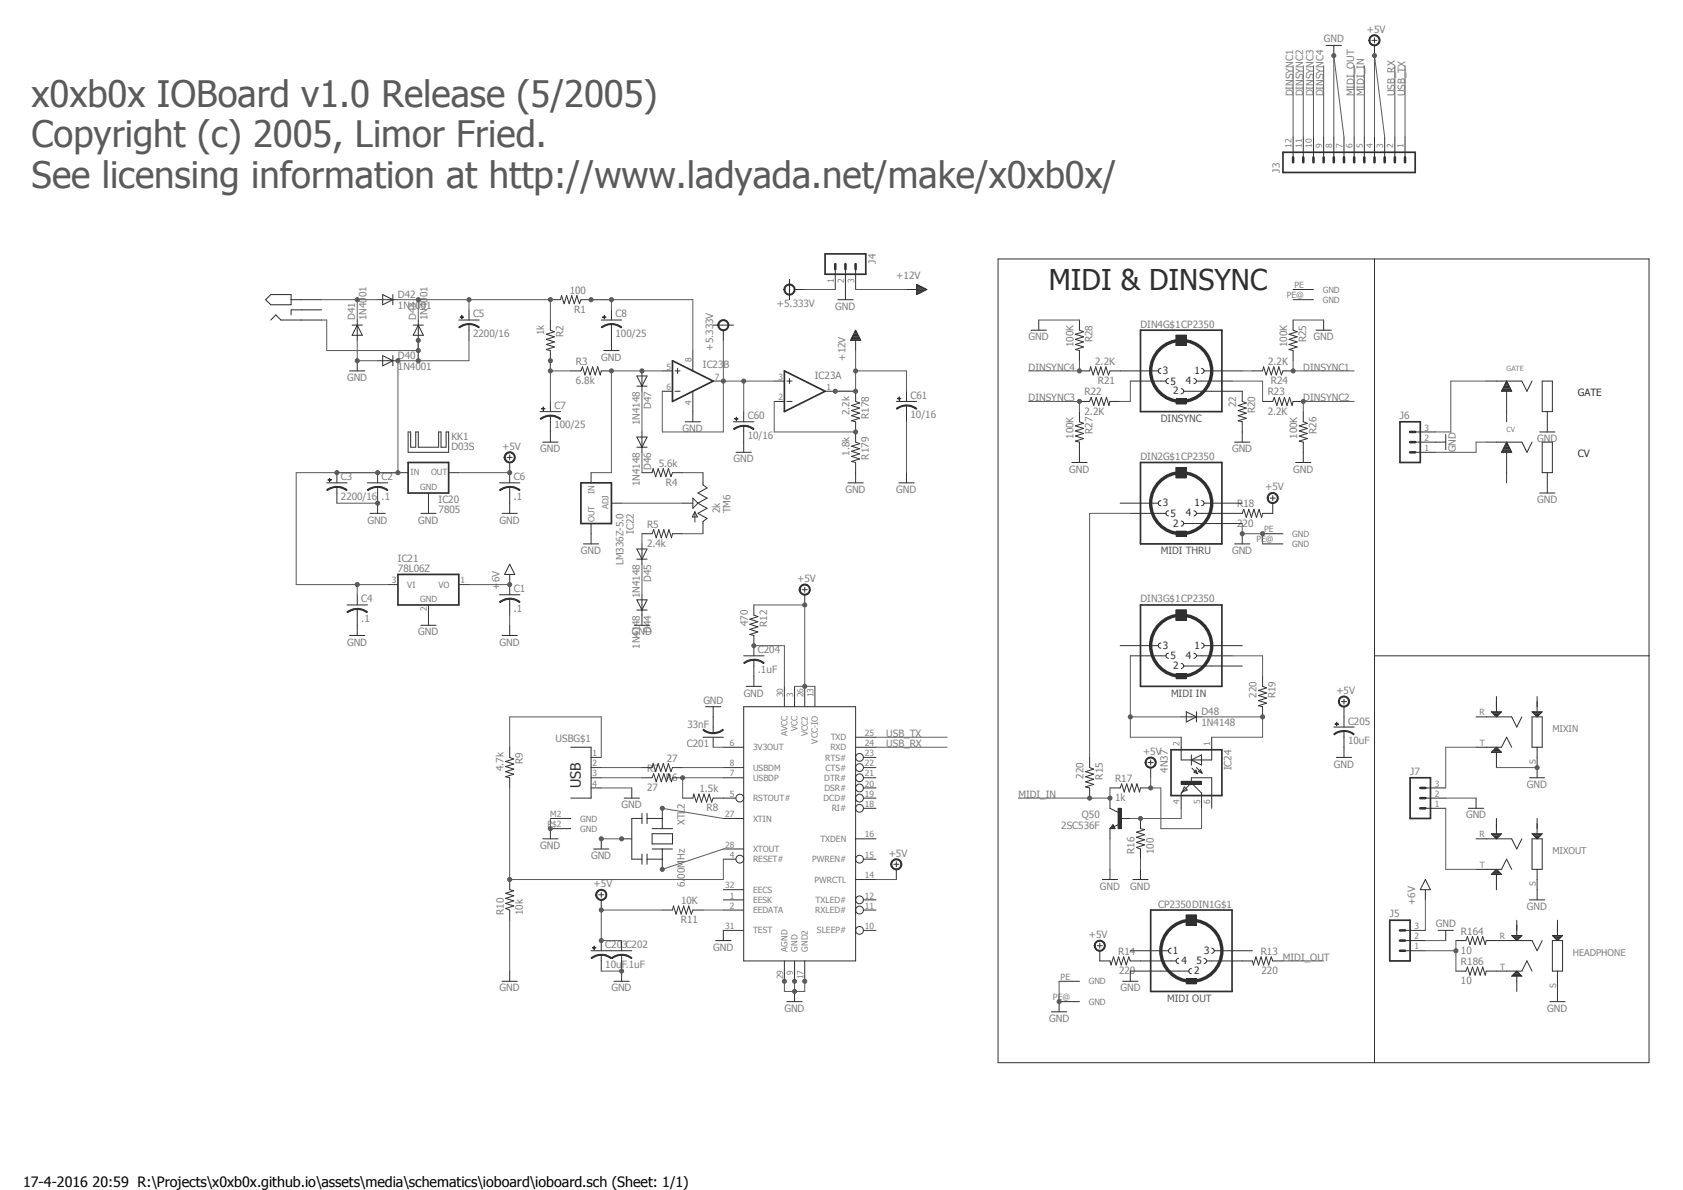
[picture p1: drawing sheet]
<svg xmlns="http://www.w3.org/2000/svg" width="420mm" height="297mm" viewBox="0 0 420 297" stroke-linecap="round" stroke-linejoin="round" font-family="sans-serif">
<defs><g id="words">
<g font-size="9.1" fill="#5a5a5a">
<text x="7.9" y="26.6">x0xb0x IOBoard v1.0 Release (5/2005)</text>
<text x="7.9" y="36.7">Copyright (c) 2005, Limor Fried.</text>
<text x="7.9" y="46.9">See licensing information at http://www.ladyada.net/make/x0xb0x/</text>
</g>
<text font-size="7.2" fill="#2f2f2f" x="261.9" y="72.3">MIDI &amp; DINSYNC</text>
<text font-size="3.6" fill="#2f2f2f" x="145" y="196.7" transform="rotate(-90 145 196.7)">USB</text>
<text font-size="3.6" x="5.7" y="296.2">17-4-2016 20:59 R:\Projects\x0xb0x.github.io\assets\media\schematics\ioboard\ioboard.sch (Sheet: 1/1)</text>
<g font-size="2.5" fill="#808080">
<text x="330.5" y="10.6">GND</text>
<text x="341.2" y="8.2">+5V</text>
<text x="322.8" y="24" transform="rotate(-90 322.8 24)">DINSYNC1</text>
<text x="325.4" y="24" transform="rotate(-90 325.4 24)">DINSYNC2</text>
<text x="327.9" y="24" transform="rotate(-90 327.9 24)">DINSYNC3</text>
<text x="330.4" y="24" transform="rotate(-90 330.4 24)">DINSYNC4</text>
<text x="338.1" y="24" transform="rotate(-90 338.1 24)">MIDI_OUT</text>
<text x="340.6" y="24" transform="rotate(-90 340.6 24)">MIDI_IN</text>
<text x="348.2" y="24" transform="rotate(-90 348.2 24)">USB_RX</text>
<text x="350.8" y="24" transform="rotate(-90 350.8 24)">USB_TX</text>
<text x="319.5" y="43.1" transform="rotate(-90 319.5 43.1)">J3</text>
<text x="218.7" y="65.8" transform="rotate(-90 218.7 65.8)">J4</text>
<text x="223.8" y="69.7">+12V</text>
<text x="99.3" y="77.1">1N4001</text>
<text x="99.3" y="74.3">D42</text>
<text x="142.2" y="73.3">100</text>
<text x="194" y="76.6">+5.333V</text>
<text x="208.5" y="77.3">GND</text>
<text x="88.7" y="79.9" transform="rotate(-90 88.7 79.9)">D41</text>
<text x="91.5" y="79.9" transform="rotate(-90 91.5 79.9)">1N4001</text>
<text x="103.9" y="79.9" transform="rotate(-90 103.9 79.9)">D43</text>
<text x="106.7" y="79.9" transform="rotate(-90 106.7 79.9)">1N4001</text>
<text x="118.1" y="79.2">C5</text>
<text x="135.9" y="83.7" transform="rotate(-90 135.9 83.7)">1k</text>
<text x="143.4" y="78.1">R1</text>
<text x="153.7" y="79.2">C8</text>
<text x="284.7" y="81.8">DIN4G$1CP2350</text>
<text x="99.3" y="89.6">D40</text>
<text x="118.1" y="84.1">2200/16</text>
<text x="140.7" y="84.1" transform="rotate(-90 140.7 84.1)">R2</text>
<text x="153.7" y="84.1">100/25</text>
<text x="178" y="87.5" transform="rotate(-90 178 87.5)">+5.333V</text>
<text x="256.8" y="85">GND</text>
<text x="268" y="86.7" transform="rotate(-90 268 86.7)">100K</text>
<text x="272.7" y="85.4" transform="rotate(-90 272.7 85.4)">R28</text>
<text x="321.3" y="86.7" transform="rotate(-90 321.3 86.7)">100K</text>
<text x="326.1" y="85.4" transform="rotate(-90 326.1 85.4)">R25</text>
<text x="327.9" y="85">GND</text>
<text x="86.6" y="95.1">GND</text>
<text x="99.3" y="92.4">1N4001</text>
<text x="143.8" y="95.9">6.8k</text>
<text x="143.8" y="91.1">R3</text>
<text x="150.1" y="90">GND</text>
<text x="175.5" y="91.9">IC23B</text>
<text x="203.4" y="94.5">IC23A</text>
<text x="211.1" y="90" transform="rotate(-90 211.1 90)">+12V</text>
<text x="256.8" y="92.6">DINSYNC4</text>
<text x="273.4" y="91.1">2.2K</text>
<text x="274.1" y="95.9">R21</text>
<text x="316.6" y="91.1">2.2K</text>
<text x="317.3" y="95.9">R24</text>
<text x="325.4" y="92.6">DINSYNC1</text>
<text x="227.3" y="99.6">C61</text>
<text x="256.8" y="100.2">DINSYNC3</text>
<text x="270.8" y="98.7">R22</text>
<text x="308.6" y="101.6" transform="rotate(-90 308.6 101.6)">22</text>
<text x="316.5" y="98.7">R23</text>
<text x="325.4" y="100.2">DINSYNC2</text>
<text x="138.4" y="106.9">100/25</text>
<text x="138.4" y="102.1">C7</text>
<text x="159.8" y="106.1" transform="rotate(-90 159.8 106.1)">1N4148</text>
<text x="162.5" y="102.1" transform="rotate(-90 162.5 102.1)">D47</text>
<text x="170.4" y="107.8">GND</text>
<text x="186.7" y="104.6">C60</text>
<text x="212.1" y="103.6" transform="rotate(-90 212.1 103.6)">2.2k</text>
<text x="216.9" y="104.6" transform="rotate(-90 216.9 104.6)">R178</text>
<text x="227.3" y="104.4">10/16</text>
<text x="270.8" y="103.5">2.2K</text>
<text x="313.4" y="103.2" transform="rotate(-90 313.4 103.2)">R20</text>
<text x="316.5" y="103.5">2.2K</text>
<text x="349.5" y="104.5">J6</text>
<text x="112.7" y="112.3">D03S</text>
<text x="112.7" y="109.7">KK1</text>
<text x="125.3" y="112.3">+5V</text>
<text x="134.9" y="112.9">GND</text>
<text x="186.7" y="109.5">10/16</text>
<text x="212.1" y="113.8" transform="rotate(-90 212.1 113.8)">1.8k</text>
<text x="268" y="109.6" transform="rotate(-90 268 109.6)">100K</text>
<text x="272.7" y="108.3" transform="rotate(-90 272.7 108.3)">R27</text>
<text x="307.6" y="112.9">GND</text>
<text x="323.8" y="109.6" transform="rotate(-90 323.8 109.6)">100K</text>
<text x="328.6" y="108.3" transform="rotate(-90 328.6 108.3)">R26</text>
<text x="363.5" y="112.9" transform="rotate(-90 363.5 112.9)">GND</text>
<text x="383.7" y="110.4">GND</text>
<text x="85.1" y="119.9">C3</text>
<text x="95.3" y="119.9">C2</text>
<text x="128.3" y="119.9">C6</text>
<text x="162.5" y="117.3" transform="rotate(-90 162.5 117.3)">D46</text>
<text x="164.5" y="116.5">5.6k</text>
<text x="183.1" y="115.4">GND</text>
<text x="216.9" y="114.7" transform="rotate(-90 216.9 114.7)">R179</text>
<text x="266.9" y="118">GND</text>
<text x="284.7" y="114.8">DIN2G$1CP2350</text>
<text x="322.8" y="118">GND</text>
<text x="85.1" y="124.7">2200/16</text>
<text x="95.3" y="124.7">.1</text>
<text x="109.5" y="125.6">IC20</text>
<text x="128.3" y="124.7">.1</text>
<text x="159.8" y="121.3" transform="rotate(-90 159.8 121.3)">1N4148</text>
<text x="166.2" y="121.2">R4</text>
<text x="211.1" y="123.1">GND</text>
<text x="223.8" y="123.1">GND</text>
<text x="315.8" y="122.4">+5V</text>
<text x="383.7" y="125.6">GND</text>
<text x="91.7" y="130.7">GND</text>
<text x="104.4" y="130.7">GND</text>
<text x="109.5" y="128.1">7805</text>
<text x="124.7" y="130.7">GND</text>
<text x="161.5" y="131.7">R5</text>
<text x="179.8" y="128.1" transform="rotate(-90 179.8 128.1)">2k</text>
<text x="182.4" y="128.1" transform="rotate(-90 182.4 128.1)">TM6</text>
<text x="308.9" y="131.4">220</text>
<text x="308.9" y="126.7">R18</text>
<text x="158.2" y="133.3" transform="rotate(-90 158.2 133.3)">IC22</text>
<text x="161.5" y="136.5">2.4k</text>
<text x="99.3" y="142.7">78L06Z</text>
<text x="99.3" y="140.2">IC21</text>
<text x="145" y="138.3">GND</text>
<text x="155.7" y="141.1" transform="rotate(-90 155.7 141.1)">LM336Z-5.0</text>
<text x="307.6" y="138.3">GND</text>
<text x="124.7" y="147.2" transform="rotate(-90 124.7 147.2)">+6V</text>
<text x="128.3" y="147.8">C1</text>
<text x="159.8" y="149.3" transform="rotate(-90 159.8 149.3)">1N4148</text>
<text x="162.5" y="145.2" transform="rotate(-90 162.5 145.2)">D45</text>
<text x="199" y="145.3">+5V</text>
<text x="90.2" y="155.2">.1</text>
<text x="90.2" y="150.4">C4</text>
<text x="128.3" y="152.7">.1</text>
<text x="284.7" y="150.4">DIN3G$1CP2350</text>
<text x="86.6" y="161.2">GND</text>
<text x="104.4" y="158.6">GND</text>
<text x="124.7" y="161.2">GND</text>
<text x="157.7" y="158.6">GND</text>
<text x="159.8" y="162" transform="rotate(-90 159.8 162)">1N4148</text>
<text x="162.5" y="157.9" transform="rotate(-90 162.5 157.9)">D44</text>
<text x="186.7" y="156.3" transform="rotate(-90 186.7 156.3)">470</text>
<text x="191.5" y="156.5" transform="rotate(-90 191.5 156.5)">R12</text>
<text x="189.2" y="167.9">.1uF</text>
<text x="189.2" y="163.1">C204</text>
<text x="185.7" y="173.9">GND</text>
<text x="333.6" y="173.2">+5V</text>
<text x="175.6" y="175.6">GND</text>
<text x="300" y="178.4">D48</text>
<text x="313.7" y="174.1" transform="rotate(-90 313.7 174.1)">220</text>
<text x="318.5" y="174.3" transform="rotate(-90 318.5 174.3)">R19</text>
<text x="138.7" y="185.3">USBG$1</text>
<text x="171.6" y="181.6">33nF</text>
<text x="221.2" y="184">USB_TX</text>
<text x="300" y="181.2">1N4148</text>
<text x="336.5" y="185.7">10uF</text>
<text x="336.5" y="180.8">C205</text>
<text x="130.5" y="190.8" transform="rotate(-90 130.5 190.8)">R9</text>
<text x="166.4" y="190.1">27</text>
<text x="171.5" y="186.4">C201</text>
<text x="221.2" y="186.6">USB_RX</text>
<text x="285.4" y="188.5">+5V</text>
<text x="333" y="191.6">GND</text>
<text x="125.7" y="192.5" transform="rotate(-90 125.7 192.5)">4.7k</text>
<text x="161.5" y="197.4">27</text>
<text x="161.5" y="192.7">R7</text>
<text x="166.2" y="194.9">R6</text>
<text x="174.6" y="197.7">1.5k</text>
<text x="270.5" y="194.4" transform="rotate(-90 270.5 194.4)">220</text>
<text x="275.3" y="194.6" transform="rotate(-90 275.3 194.6)">R15</text>
<text x="278.4" y="195.2">R17</text>
<text x="291.6" y="192.9" transform="rotate(-90 291.6 192.9)">4N37</text>
<text x="307.5" y="192.3" transform="rotate(-90 307.5 192.3)">IC24</text>
<text x="352" y="193.4">J7</text>
<text x="381.2" y="196.7">GND</text>
<text x="155.2" y="201.8">GND</text>
<text x="176.4" y="202.5">R8</text>
<text x="254.2" y="199.2">MIDI_IN</text>
<text x="278.4" y="200">1k</text>
<text x="170.9" y="206" transform="rotate(-90 170.9 206)">XTL2</text>
<text x="265" y="206.8">2SC536F</text>
<text x="270.1" y="204.3">Q50</text>
<text x="366" y="204.3">GND</text>
<text x="134.9" y="211.9">GND</text>
<text x="147.6" y="214.5">GND</text>
<text x="221.9" y="213.8">+5V</text>
<text x="283.2" y="213.2" transform="rotate(-90 283.2 213.2)">R16</text>
<text x="288" y="213.2" transform="rotate(-90 288 213.2)">100</text>
<text x="148.2" y="221.4">+5V</text>
<text x="170.9" y="221.4" transform="rotate(-90 170.9 221.4)">6.00MHz</text>
<text x="170" y="225.6">10K</text>
<text x="274.6" y="222.1">GND</text>
<text x="282.2" y="222.1">GND</text>
<text x="289.1" y="226.5">CP2350DIN1G$1</text>
<text x="353.3" y="225.9" transform="rotate(-90 353.3 225.9)">+6V</text>
<text x="381.2" y="227.2">GND</text>
<text x="125.8" y="228.4" transform="rotate(-90 125.8 228.4)">R10</text>
<text x="130.5" y="228.4" transform="rotate(-90 130.5 228.4)">10k</text>
<text x="170" y="230.5">R11</text>
<text x="347" y="228.9">J5</text>
<text x="358.5" y="231.5">GND</text>
<text x="364.7" y="233.3">R164</text>
<text x="151.1" y="236.7">C203C202</text>
<text x="178" y="237.3">GND</text>
<text x="271.8" y="234.1">+5V</text>
<text x="279.2" y="238.4">R14</text>
<text x="314.7" y="238.4">R13</text>
<text x="320.3" y="239.9">MIDI_OUT</text>
<text x="364.7" y="238.1">10</text>
<text x="151.1" y="241.5">10uF.1uF</text>
<text x="279.4" y="243.2">220</text>
<text x="314.9" y="243.2">220</text>
<text x="364.7" y="245.7">10</text>
<text x="364.7" y="240.9">R186</text>
<text x="124.7" y="247.5">GND</text>
<text x="152.6" y="247.5">GND</text>
<text x="279.7" y="247.5">GND</text>
<text x="195.8" y="252.6">GND</text>
<text x="261.9" y="255.1">GND</text>
<text x="386.3" y="252.6">GND</text>
</g>
<g font-size="2.5" fill="#2f2f2f">
<text x="290.3" y="93.3">3</text>
<text x="296" y="95.9">4</text>
<text x="298.2" y="93.3">1</text>
<text x="292.2" y="96">5</text>
<text x="292.9" y="98.4">2</text>
<text x="393.9" y="98.9">GATE</text>
<text x="393.9" y="114.2">CV</text>
<text x="290.3" y="126.4">3</text>
<text x="292.2" y="129">5</text>
<text x="292.9" y="131.4">2</text>
<text x="296" y="128.9">4</text>
<text x="298.2" y="126.4">1</text>
<text x="290.3" y="161.9">3</text>
<text x="298.2" y="161.9">1</text>
<text x="292.2" y="164.6">5</text>
<text x="292.9" y="167">2</text>
<text x="296" y="164.5">4</text>
<text x="292.8" y="238.1">1</text>
<text x="300.6" y="238.1">3</text>
<text x="294.9" y="240.6">4</text>
<text x="298.1" y="243.2">2</text>
<text x="298.7" y="240.7">5</text>
</g>
<g font-size="2.5" fill="#5a5a5a">
<text x="289.8" y="105.3">DINSYNC</text>
<text x="289.8" y="138.3">MIDI THRU</text>
<text x="292.3" y="173.9">MIDI IN</text>
<text x="291.4" y="250">MIDI OUT</text>
</g>
<g font-size="2.3" fill="#808080">
<text x="387.6" y="182.8">MIXIN</text>
<text x="387.6" y="213.2">MIXOUT</text>
<text x="392.6" y="238.6">HEADPHONE</text>
</g>
<g font-size="2.1" fill="#808080">
<text x="322.4" y="36.9" transform="rotate(-90 322.4 36.9)">12</text>
<text x="325" y="36.9" transform="rotate(-90 325 36.9)">11</text>
<text x="327.5" y="36.9" transform="rotate(-90 327.5 36.9)">10</text>
<text x="330.1" y="36.9" transform="rotate(-90 330.1 36.9)">9</text>
<text x="332.6" y="36.9" transform="rotate(-90 332.6 36.9)">8</text>
<text x="335.1" y="36.9" transform="rotate(-90 335.1 36.9)">7</text>
<text x="337.7" y="36.9" transform="rotate(-90 337.7 36.9)">6</text>
<text x="340.2" y="36.9" transform="rotate(-90 340.2 36.9)">5</text>
<text x="342.8" y="36.9" transform="rotate(-90 342.8 36.9)">4</text>
<text x="345.3" y="36.9" transform="rotate(-90 345.3 36.9)">3</text>
<text x="347.8" y="36.9" transform="rotate(-90 347.8 36.9)">2</text>
<text x="350.4" y="36.9" transform="rotate(-90 350.4 36.9)">1</text>
<text x="208.2" y="70.7" transform="rotate(-90 208.2 70.7)">1</text>
<text x="210.7" y="70.7" transform="rotate(-90 210.7 70.7)">2</text>
<text x="213.3" y="70.7" transform="rotate(-90 213.3 70.7)">3</text>
<text x="323.2" y="71.9">PE</text>
<text x="321.3" y="74.5">PE@</text>
<text x="330.2" y="73">GND</text>
<text x="330.2" y="75.6">GND</text>
<text x="166.4" y="92.2">5</text>
<text x="172.6" y="90.3" transform="rotate(-90 172.6 90.3)">8</text>
<text x="178.4" y="94.8">7</text>
<text x="194.3" y="94.8">3</text>
<text x="166.4" y="97.3">6</text>
<text x="172.6" y="101.1" transform="rotate(-90 172.6 101.1)">4</text>
<text x="194.3" y="99.9">2</text>
<text x="206.4" y="97.3">1</text>
<text x="355.6" y="107.5">3</text>
<text x="355.6" y="112.6">1</text>
<text x="355.6" y="110">2</text>
<text x="102.5" y="118.6">IN</text>
<text x="107.6" y="118.6">OUT</text>
<text x="104.9" y="122.3">GND</text>
<text x="148.5" y="123.4" transform="rotate(-90 148.5 123.4)">IN</text>
<text x="148.5" y="130.3" transform="rotate(-90 148.5 130.3)">OUT</text>
<text x="151.9" y="127.2" transform="rotate(-90 151.9 127.2)">ADJ</text>
<text x="313.7" y="135.4">PE@</text>
<text x="315.6" y="132.8">PE</text>
<text x="322.6" y="134">GND</text>
<text x="322.6" y="136.5">GND</text>
<text x="97.8" y="145.5">3</text>
<text x="101.7" y="146.7">VI</text>
<text x="109.5" y="146.7">VO</text>
<text x="114.9" y="145.5">1</text>
<text x="104.9" y="150.2">GND</text>
<text x="106.6" y="152.5" transform="rotate(-90 106.6 152.5)">2</text>
<text x="195.5" y="174" transform="rotate(-90 195.5 174)">30</text>
<text x="198" y="174" transform="rotate(-90 198 174)">3</text>
<text x="200.6" y="174" transform="rotate(-90 200.6 174)">26</text>
<text x="203.1" y="174" transform="rotate(-90 203.1 174)">13</text>
<text x="369.4" y="178.6">R</text>
<text x="196.6" y="183.8" transform="rotate(-90 196.6 183.8)">AVCC</text>
<text x="199.1" y="182.5" transform="rotate(-90 199.1 182.5)">VCC</text>
<text x="201.7" y="183.7" transform="rotate(-90 201.7 183.7)">VCC2</text>
<text x="204.2" y="185.6" transform="rotate(-90 204.2 185.6)">VCC-IO</text>
<text x="207.4" y="184.8">TXD</text>
<text x="215.9" y="183.6">25</text>
<text x="147.9" y="188.7">1</text>
<text x="147.9" y="191.3">2</text>
<text x="182.2" y="186.2">6</text>
<text x="182.2" y="191.3">8</text>
<text x="188" y="187.3">3V3OUT</text>
<text x="206" y="189.9">RTS#</text>
<text x="207.3" y="187.3">RXD</text>
<text x="215.9" y="191.3">22</text>
<text x="215.9" y="188.7">23</text>
<text x="215.9" y="186.2">24</text>
<text x="294.5" y="186.2" transform="rotate(-90 294.5 186.2)">2</text>
<text x="302.1" y="186.2" transform="rotate(-90 302.1 186.2)">1</text>
<text x="369.5" y="186.2">T</text>
<text x="383.4" y="190.6" transform="rotate(-90 383.4 190.6)">S</text>
<text x="147.9" y="193.8">3</text>
<text x="147.9" y="196.3">4</text>
<text x="182.2" y="193.8">7</text>
<text x="188" y="192.4">USBDM</text>
<text x="188" y="194.9">USBDP</text>
<text x="205.8" y="194.9">DTR#</text>
<text x="205.8" y="197.4">DSR#</text>
<text x="206.1" y="192.4">CTS#</text>
<text x="215.9" y="196.3">20</text>
<text x="215.9" y="193.8">21</text>
<text x="358.2" y="196.3">3</text>
<text x="137.4" y="204">M2</text>
<text x="181" y="204">27</text>
<text x="182.2" y="198.9">5</text>
<text x="188" y="200">RSTOUT#</text>
<text x="205.6" y="200">DCD#</text>
<text x="207.6" y="202.5">RI#</text>
<text x="215.9" y="201.4">18</text>
<text x="215.9" y="198.9">19</text>
<text x="294.5" y="200.7" transform="rotate(-90 294.5 200.7)">4</text>
<text x="299.6" y="200.7" transform="rotate(-90 299.6 200.7)">5</text>
<text x="302.1" y="200.7" transform="rotate(-90 302.1 200.7)">6</text>
<text x="358.2" y="201.4">1</text>
<text x="358.2" y="198.9">2</text>
<text x="136.7" y="206.5">P$2</text>
<text x="144.9" y="205.1">GND</text>
<text x="144.9" y="207.6">GND</text>
<text x="188" y="205.1">XTIN</text>
<text x="215.9" y="209">16</text>
<text x="369.4" y="209">R</text>
<text x="181" y="211.6">28</text>
<text x="182.2" y="214.1">4</text>
<text x="188" y="212.7">XTOUT</text>
<text x="188" y="215.2">RESET#</text>
<text x="202.8" y="215.2">PWREN#</text>
<text x="204.8" y="210.1">TXDEN</text>
<text x="215.9" y="214.1">15</text>
<text x="181" y="221.7">32</text>
<text x="203.3" y="220.3">PWRCTL</text>
<text x="215.9" y="219.2">14</text>
<text x="369.5" y="216.7">T</text>
<text x="383.4" y="221.1" transform="rotate(-90 383.4 221.1)">S</text>
<text x="182.2" y="224.3">1</text>
<text x="182.2" y="226.8">2</text>
<text x="188" y="222.8">EECS</text>
<text x="188" y="225.4">EESK</text>
<text x="188" y="227.9">EEDATA</text>
<text x="203.5" y="227.9">RXLED#</text>
<text x="203.6" y="225.4">TXLED#</text>
<text x="215.9" y="226.8">11</text>
<text x="215.9" y="224.3">12</text>
<text x="181" y="231.9">31</text>
<text x="188" y="233">TEST</text>
<text x="204" y="233">SLEEP#</text>
<text x="215.9" y="231.9">10</text>
<text x="353.1" y="231.9">3</text>
<text x="196.6" y="237.5" transform="rotate(-90 196.6 237.5)">AGND</text>
<text x="199.1" y="237.5" transform="rotate(-90 199.1 237.5)">GND</text>
<text x="201.7" y="237.5" transform="rotate(-90 201.7 237.5)">GND2</text>
<text x="353.1" y="237">1</text>
<text x="353.1" y="234.4">2</text>
<text x="374.5" y="234.4">R</text>
<text x="195.5" y="244.5" transform="rotate(-90 195.5 244.5)">29</text>
<text x="198" y="243.3" transform="rotate(-90 198 243.3)">9</text>
<text x="200.6" y="244.5" transform="rotate(-90 200.6 244.5)">17</text>
<text x="264.8" y="244.6">PE</text>
<text x="271.8" y="245.7">GND</text>
<text x="374.6" y="242.1">T</text>
<text x="262.9" y="249.7">PE@</text>
<text x="271.8" y="250.8">GND</text>
<text x="388.5" y="246.5" transform="rotate(-90 388.5 246.5)">S</text>
</g>
<g font-size="1.8" fill="#808080">
<text x="376.1" y="92.6">GATE</text>
<text x="376.1" y="107.8">CV</text>
</g>
</g></defs>
<path d="M5.7 5.8l406.1 259.6M411.8 5.8l-406.1 259.6" fill="none" stroke="#fff" stroke-width=".25"/>
<g fill="none" stroke="#2f2f2f" stroke-width=".25">
<path d="M249.2 64.6h162.5v200.7h-162.5zM343.1 64.6v200.7M287.3 92.6h1.9M289.2 92.6a.59 .59 0 0 0 .6 .6M289.8 91.9l-.5 .3-.1 .4M289.8 95.1h1.3M291.1 95.1a.59 .59 0 0 0 .6 .7M291.7 94.5l-.5 .2-.1 .4M293.6 83.7h2.6v2.5h-2.6zM294.9 97l.4 .2 .2 .5M295.5 97.7l-.2 .4-.4 .2M295.5 97.7h7"/>
<path d="M298.1 94.5l.6 .4v.2M298.7 95.1l-.2 .5-.4 .2M298.7 95.1h1.3M300 91.9l.6 .4v.3M300.6 92.6l-.2 .4-.4 .2M300.6 92.6h1.9M343.1 163.7h68.6"/>
</g>
<path d="M284.7 82.4h20.3v20.3h-20.3z" fill="none" stroke="#2f2f2f" stroke-width=".42"/>
<circle cx="294.9" cy="92.6" r="7.6" fill="none" stroke="#2f2f2f" stroke-width=".85"/>
<path d="M293.6 83.7h2.6v2.5h-2.6z" fill-rule="evenodd" fill="#2f2f2f"/>
<path d="M293.6 83.7h2.6v2.5h-2.6z" fill="none" stroke="#2f2f2f" stroke-width=".25"/>
<path d="M293.6 99.6h2.6v1.2h-2.6z" fill-rule="evenodd" fill="#2f2f2f"/>
<g fill="none" stroke="#2f2f2f" stroke-width=".25">
<path d="M322.8 72.3h5.1M322.8 74.8h5.1M279.6 92.6h7.7M282.2 95.1h7.6M293.6 99.6h2.6v1.2h-2.6zM300 95.1h7.6M302.5 92.6h7.6M302.5 97.7h7.6v2.5l1 .4-2 .6 2 .7-2 .6 2 .6-2 .7 2 .6-2 .6 1 .3v5.1M293.6 116.7h2.6v2.6h-2.6zM308.2 110.4h3.8M287.3 125.6h1.9M289.2 125.6a.59 .59 0 0 0 .6 .6"/>
<path d="M289.8 125a.59 .59 0 0 0-.6 .6M289.8 128.1h1.3M291.1 128.1l.1 .5 .5 .2M291.7 127.5a.59 .59 0 0 0-.6 .6M294.9 130l.4 .2 .2 .5M295.5 130.7l-.4 .6h-.2M295.5 130.7h7M298.1 127.5l.4 .2 .2 .4M298.7 128.1v.3l-.6 .4M298.7 128.1h1.3M300 125l.4 .1 .2 .5M300.6 125.6l-.2 .5-.4 .1"/>
<path d="M300.6 125.6h1.9"/>
</g>
<path d="M284.7 115.4h20.3v20.4h-20.3z" fill="none" stroke="#2f2f2f" stroke-width=".42"/>
<circle cx="294.9" cy="125.6" r="7.6" fill="none" stroke="#2f2f2f" stroke-width=".85"/>
<path d="M293.6 116.7h2.6v2.6h-2.6z" fill-rule="evenodd" fill="#2f2f2f"/>
<path d="M293.6 116.7h2.6v2.6h-2.6z" fill="none" stroke="#2f2f2f" stroke-width=".25"/>
<path d="M293.6 132.6h2.6v1.3h-2.6z" fill-rule="evenodd" fill="#2f2f2f"/>
<g fill="none" stroke="#2f2f2f" stroke-width=".25">
<path d="M279.6 125.6h7.7M282.2 128.1h7.6M293.6 132.6h2.6v1.3h-2.6zM300 128.1h7.6M302.5 125.6h7.6M302.5 130.7h7.6M315.2 133.2h5.1M315.2 135.8h5.1M293.6 152.3h2.6v2.5h-2.6zM287.3 161.2h1.9M289.2 161.2l.1 .4 .5 .2M289.8 160.5a.59 .59 0 0 0-.6 .7"/>
<path d="M289.8 163.7h1.3M291.1 163.7l.1 .4 .5 .2M291.7 163.1a.59 .59 0 0 0-.6 .6M294.9 165.6l.4 .2 .2 .4M295.5 166.2l-.2 .5-.4 .2M295.5 166.2h7M298.1 163.1l.4 .1 .2 .5M298.7 163.7l-.2 .4-.4 .2M298.7 163.7h1.3M300 160.5l.4 .2 .2 .5M300.6 161.2l-.2 .4-.4 .2M300.6 161.2h1.9"/>
</g>
<path d="M284.7 151h20.3v20.3h-20.3z" fill="none" stroke="#2f2f2f" stroke-width=".42"/>
<circle cx="294.9" cy="161.2" r="7.6" fill="none" stroke="#2f2f2f" stroke-width=".85"/>
<path d="M293.6 152.3h2.6v2.5h-2.6z" fill-rule="evenodd" fill="#2f2f2f"/>
<path d="M293.6 152.3h2.6v2.5h-2.6z" fill="none" stroke="#2f2f2f" stroke-width=".25"/>
<path d="M293.6 168.1h2.6v1.3h-2.6z" fill-rule="evenodd" fill="#2f2f2f"/>
<g fill="none" stroke="#2f2f2f" stroke-width=".25">
<path d="M279.6 161.2h7.7M282.2 163.7h7.6M293.6 168.1h2.6v1.3h-2.6zM294.9 178.9h5.1M296.2 177.7l2.5 1.2-2.5 1.3zM298.7 177.7v2.5M300 163.7h7.6M302.5 161.2h7.6M302.5 166.2h7.6M315.2 168.8v2.5l1 .4-2 .6 2 .7-2 .6 2 .6-2 .7 2 .6-2 .6 1 .3v2.5M272 189.1v2.5l1 .4-2 .6 2 .7-2 .6 2 .6-2 .7 2 .6-2 .6 1 .3v2.5M277.1 196.7h2.5l.4-1 .7 2 .6-2 .6 2 .7-2 .6 2 .6-2 .7 2 .2-1h2.6"/>
<path d="M286.6 190.3h1.3M287.3 189.7v1.3M275.2 219.5h3.8M277.1 217v2.5"/>
</g>
<path d="M286.2 189.4a1.4 1.4 0 0 1 2.2 .2 1.4 1.4 0 0 1-.8 2.1 1.4 1.4 0 0 1-1.7-1.4h.2a1.15 1.15 0 0 1 1.7-.9 1.15 1.15 0 0 1 .2 1.9 1.15 1.15 0 0 1-1.8-.5l-.1-.5h-.2z" fill-rule="evenodd" fill="#2f2f2f"/>
<path d="M307.6 128.1h2.5l.4-1 .6 2.1 .7-2.1 .6 2.1 .6-2.1 .7 2.1 .6-2.1 .6 2.1 .3-1.1h2.5M308.2 135.8h3.8M310.1 133.2v2.6M317.1 124.3h1.3M317.7 123.7v1.3M286.2 189.4a1.4 1.4 0 0 1 2.2 .2 1.4 1.4 0 0 1-.8 2.1 1.4 1.4 0 0 1-1.7-1.4h.2a1.15 1.15 0 0 1 1.7-.9 1.15 1.15 0 0 1 .2 1.9 1.15 1.15 0 0 1-1.8-.5l-.1-.5h-.2zM287.3 191.6v2.5" fill="none" stroke="#2f2f2f" stroke-width=".25"/>
<path d="M316.6 123.4a1.4 1.4 0 0 1 2.3 .1 1.4 1.4 0 0 1-.7 2.1 1.4 1.4 0 0 1-1.9-1.3h.3a1.15 1.15 0 0 1 1.7-.9 1.15 1.15 0 0 1 .2 1.9 1.15 1.15 0 0 1-1.9-.6v-.4h-.3z" fill-rule="evenodd" fill="#2f2f2f"/>
<g fill="none" stroke="#2f2f2f" stroke-width=".25">
<path d="M316.6 123.4a1.4 1.4 0 0 1 2.3 .1 1.4 1.4 0 0 1-.7 2.1 1.4 1.4 0 0 1-1.9-1.3h.3a1.15 1.15 0 0 1 1.7-.9 1.15 1.15 0 0 1 .2 1.9 1.15 1.15 0 0 1-1.9-.6v-.4h-.3zM317.7 125.6v2.5M289.8 237.3h1.9M291.7 237.3a.59 .59 0 0 0 .6 .7M292.3 236.7l-.4 .2-.2 .4M292.3 239.9h1.3M293.6 239.9a.59 .59 0 0 0 .6 .6M294.2 239.2l-.4 .2-.2 .5M296.2 228.4h2.5v2.6h-2.5zM300.6 239.2l.6 .4v.3M301.2 239.9l-.2 .4-.4 .2M301.2 239.9h1.3"/>
<path d="M302.5 236.7l.6 .4v.2M303.1 237.3l-.2 .5-.4 .2M303.1 237.3h1.9M289.8 242.4h7M296.8 242.4a.59 .59 0 0 0 .6 .6M297.4 241.8a.59 .59 0 0 0-.6 .6"/>
</g>
<path d="M287.3 227.2h20.3v20.3h-20.3z" fill="none" stroke="#2f2f2f" stroke-width=".42"/>
<circle cx="297.4" cy="237.3" r="7.6" fill="none" stroke="#2f2f2f" stroke-width=".85"/>
<path d="M296.2 228.4h2.5v2.6h-2.5z" fill-rule="evenodd" fill="#2f2f2f"/>
<path d="M296.2 228.4h2.5v2.6h-2.5z" fill="none" stroke="#2f2f2f" stroke-width=".25"/>
<path d="M296.2 244.3h2.5v1.3h-2.5z" fill-rule="evenodd" fill="#2f2f2f"/>
<path d="M273.9 236.1h1.3M274.6 239.9h2.5l.3 1 .6-2.1 .6 2.1 .7-2.1 .6 2.1 .6-2.1 .7 2.1 .6-2.1 .4 1.1h10.1M274.6 235.4v1.3M282.2 237.3h7.6M302.5 239.9h10.2l.2 1 .7-2.1 .6 2.1 .6-2.1 .7 2.1 .6-2.1 .6 2.1 .7-2.1 .3 1.1h2.6M305 237.3h7.7M264.4 244.9h5.1M264.4 250h5.1M280.3 244.9h3.8M289.8 242.4h-7.6v2.5M296.2 244.3h2.5v1.3h-2.5z" fill="none" stroke="#2f2f2f" stroke-width=".25"/>
<path d="M273.5 235.2a1.39 1.39 0 0 1 2.2 .1 1.39 1.39 0 0 1-.8 2.1 1.39 1.39 0 0 1-1.7-1.3h.2a1.15 1.15 0 0 1 1.7-1 1.15 1.15 0 0 1 .2 1.9 1.15 1.15 0 0 1-1.8-.6l-.1-.3h-.2z" fill-rule="evenodd" fill="#2f2f2f"/>
<g fill="none" stroke="#2f2f2f" stroke-width=".25">
<path d="M66.3 74.8l1.3-1.3h5.1v2.6h-5.1zM67.6 79.9l1.3-1.3 1.2 1.3h10.2M72.7 74.8h7.6M80.3 77.3h-7.6v1.3M371 95.1h8.9l1.3 2.6 1.3-2.6M374.9 97.6h2.5M375 97.5h2.3M375.1 97.2h2.1M375.2 97.1h1.9M375.3 96.9h1.7M375.4 96.7h1.5M375.4 96.5h1.4"/>
<path d="M375.6 96.3h1.1M375.7 96.1h.9M375.7 95.9h.8M375.8 95.7h.6M376 95.5h.3M376 95.3h.2M376.1 97.7v7.6M376.1 95.1l1.3 2.6h-2.5zM376.1 95.2h.1M385 95.1h2.6v7.6h-2.6zM371 110.4h8.9l1.3 2.5 1.3-2.5M374.9 112.9h2.5"/>
<path d="M375 112.6h2.3M375.1 112.5h2.1M375.2 112.3h1.9M375.3 112.1h1.7M375.4 111.9h1.5M375.4 111.7h1.4M375.6 111.5h1.1M375.7 111.3h.9M375.7 111.2h.8M375.8 111h.6M376 110.8h.3M376 110.6h.2"/>
<path d="M376.1 112.9v7.6M376.1 110.4l1.3 2.5h-2.5zM376.1 110.4h.1M385 110.4h2.6v7.6h-2.6zM386.3 102.7v2.6M386.3 118v2.5M185.7 176.4h27.9v63.5h-27.9zM195.8 171.3v5.1M198.4 171.3v5.1M200.9 171.3v5.1M203.4 171.3v5.1M155.8 199.2h3.8"/>
<path d="M157.7 196.7v2.5M160.3 194.1h2.5l.4-1 .6 2.1 .7-2.1 .6 2.1 .6-2.1 .7 2.1 .6-2.1 .6 2.1 .3-1.1h2.5M160.3 191.6h2.5l.3-1 .6 2 .6-2 .7 2 .6-2 .6 2 .7-2 .6 2 .4-1h2.5M170.4 199.2h2.6l.2-1 .7 2 .6-2 .6 2 .7-2 .6 2 .6-2 .7 2 .3-1h5.7M175.5 184h5.1M178 181.5v1.5M180.6 194.1h5.1M180.6 186.5h5.1M180.6 191.6h5.1M213.6 186.5h5.1M213.6 184h5.1M215.6 194.1h3.1"/>
<path d="M215.6 191.6h3.1M215.6 199.2h3.1M215.6 196.7h3.1M215.6 189.1h3.1M381.8 194.1h3.8M383.7 191.6v2.5M180.6 204.3h5.1M180.6 211.9h5.1M180.6 214.5h3.1M213.6 219.5h5.1M213.6 209.4h5.1M215.6 214.5h3.1"/>
<path d="M215.6 201.8h3.1M180.6 224.6h5.1M180.6 222.1h5.1M180.6 227.2h5.1M180.6 232.2h5.1M195.8 239.9v5M198.4 239.9v5M200.9 239.9v5M215.6 224.6h3.1M215.6 227.2h3.1M215.6 232.2h3.1M273.5 235.2a1.39 1.39 0 0 1 2.2 .1 1.39 1.39 0 0 1-.8 2.1 1.39 1.39 0 0 1-1.7-1.3h.2a1.15 1.15 0 0 1 1.7-1 1.15 1.15 0 0 1 .2 1.9 1.15 1.15 0 0 1-1.8-.6l-.1-.3h-.2z"/>
<path d="M274.6 237.3v2.6M363.5 234.8h2.5l.3-1 .7 2 .6-2 .6 2 .7-2 .6 2 .7-2 .6 2 .2-1h2.6M381.8 224.6h3.8M383.7 222.1v2.5M196.5 250h3.8M198.4 247.5v2.5M363.5 242.4h2.5l.3-1 .7 2 .6-2 .6 2 .7-2 .6 2 .7-2 .6 2 .2-1h2.6M386.9 250h3.8M388.8 247.5v2.5"/>
<circle cx="184.7" cy="199.2" r=".98"/>
<circle cx="214.6" cy="191.6" r=".98"/>
<circle cx="214.6" cy="194.1" r=".98"/>
<circle cx="214.6" cy="189.1" r=".98"/>
<circle cx="214.6" cy="199.2" r=".98"/>
<circle cx="214.6" cy="196.7" r=".98"/>
<circle cx="184.7" cy="214.5" r=".98"/>
<circle cx="214.6" cy="201.8" r=".98"/>
<circle cx="214.6" cy="214.5" r=".98"/>
<circle cx="214.6" cy="232.2" r=".98"/>
<circle cx="214.6" cy="227.2" r=".98"/>
<circle cx="214.6" cy="224.6" r=".98"/>
</g>
<path d="M175.6 182a3.8 3.8 0 0 0 2.4 .9v.2h-.3a3.6 3.6 0 0 1-2.2-.9z" fill-rule="evenodd" fill="#2f2f2f"/>
<path d="M175.6 182a3.8 3.8 0 0 0 2.4 .9v.2h-.3a3.6 3.6 0 0 1-2.2-.9z" fill="none" stroke="#2f2f2f" stroke-width=".25"/>
<path d="M178 182.9a3.8 3.8 0 0 0 2.5-.9l.1 .2a3.6 3.6 0 0 1-2.6 .9z" fill-rule="evenodd" fill="#2f2f2f"/>
<path d="M188.2 151v2.5l1 .4-2 .7 2 .6-2 .6 2 .7-2 .6 2 .6-2 .7 1 .2v2.6M176.1 176.4h3.8M178 176.4v5.1M185.7 163.7h5M188.2 164.7v1.5M178 182.9a3.8 3.8 0 0 0 2.5-.9l.1 .2a3.6 3.6 0 0 1-2.6 .9zM178 184v2.5" fill="none" stroke="#2f2f2f" stroke-width=".25"/>
<path d="M188.2 164.5h.3a4 4 0 0 1 2.3 .9l-.2 .3a3.8 3.8 0 0 0-2.4-.9z" fill-rule="evenodd" fill="#2f2f2f"/>
<path d="M188.2 164.5h.3a4 4 0 0 1 2.3 .9l-.2 .3a3.8 3.8 0 0 0-2.4-.9z" fill="none" stroke="#2f2f2f" stroke-width=".25"/>
<path d="M185.7 165.4a3.6 3.6 0 0 1 2.5-.8v.2a3.9 3.9 0 0 0-2.4 .9z" fill-rule="evenodd" fill="#2f2f2f"/>
<path d="M185.7 165.4a3.6 3.6 0 0 1 2.5-.8v.2a3.9 3.9 0 0 0-2.4 .9zM186.3 171.3h3.8M188.2 161.2v2.5M188.2 166.2v5.1M148.2 211.9h3.8M150.1 209.4v2.5M147.6 237.3h5M150.1 238.3v1.6M165.3 227.2h2.6l.2-1.1 .7 2.1 .6-2.1 .6 2.1 .7-2.1 .6 2.1 .6-2.1 .7 2.1 .4-1h2.5M178.7 234.8h3.8M180.6 232.2v2.6" fill="none" stroke="#2f2f2f" stroke-width=".25"/>
<path d="M150.1 238.2a3.5 3.5 0 0 1 2.6 .9l-.2 .2a4.1 4.1 0 0 0-2.4-.8z" fill-rule="evenodd" fill="#2f2f2f"/>
<path d="M150.1 238.2a3.5 3.5 0 0 1 2.6 .9l-.2 .2a4.1 4.1 0 0 0-2.4-.8z" fill="none" stroke="#2f2f2f" stroke-width=".25"/>
<path d="M147.6 239.1l1.5-.8 1-.1v.3a4.1 4.1 0 0 0-2.4 .8z" fill-rule="evenodd" fill="#2f2f2f"/>
<path d="M147.6 239.1l1.5-.8 1-.1v.3a4.1 4.1 0 0 0-2.4 .8z" fill="none" stroke="#2f2f2f" stroke-width=".25"/>
<path d="M147.9 236.6h.8z" fill-rule="evenodd" fill="#2f2f2f"/>
<path d="M147.9 236.6h.8z" fill="none" stroke="#2f2f2f" stroke-width=".25"/>
<path d="M148.3 236.2l.1 .8z" fill-rule="evenodd" fill="#2f2f2f"/>
<path d="M148.3 236.2l.1 .8zM150.1 234.8v2.5M150.1 239.9v2.5M152.6 237.3h5.1M155.2 238.3v1.6" fill="none" stroke="#2f2f2f" stroke-width=".25"/>
<path d="M155.2 238.2a3.5 3.5 0 0 1 2.6 .9l-.2 .2a4.1 4.1 0 0 0-2.4-.8z" fill-rule="evenodd" fill="#2f2f2f"/>
<path d="M155.2 238.2a3.5 3.5 0 0 1 2.6 .9l-.2 .2a4.1 4.1 0 0 0-2.4-.8z" fill="none" stroke="#2f2f2f" stroke-width=".25"/>
<path d="M152.6 239.1l1.6-.8 1-.1v.3a4.1 4.1 0 0 0-2.4 .8z" fill-rule="evenodd" fill="#2f2f2f"/>
<g fill="none" stroke="#2f2f2f" stroke-width=".25">
<path d="M331.1 11.3h3.8M333 11.3v2.6M342.5 10.1h1.3M343.1 9.4v1.3M322.8 34.2v5.1M325.4 34.2v5.1M327.9 34.2v5.1M330.4 34.2v5.1M333 34.2v5.1M335.5 34.2v5.1M338.1 34.2v5.1M340.6 34.2v5.1"/>
<path d="M343.1 34.2v5.1M345.7 34.2v5.1M348.2 34.2v5.1M350.8 34.2v5.1M208.5 67.2v5.1M211.1 67.2v5.1M213.6 67.2v5.1M353.3 112.9h5.1M353.3 110.4h5.1M353.3 107.8h5.1M355.8 199.2h5.1M355.8 196.7h5.1"/>
<path d="M368.5 199.2v2.6M355.8 201.8h5.1M355.8 219.5l1.3 2.6h-2.5zM366.6 201.8h3.8M152.6 239.1l1.6-.8 1-.1v.3a4.1 4.1 0 0 0-2.4 .8zM155.2 234.8v2.5M155.2 239.9v5M350.8 237.3h5M350.8 234.8h5M350.8 232.2h5M355.8 222.1v2.5M359 232.2h3.8"/>
<path d="M360.9 232.2v2.6M153.3 244.9h3.8"/>
</g>
<path d="M320.3 38h33v5.1h-33zM206 63.4h10.1v5.1h-10.1zM349.5 105.3h5.1v10.1h-5.1zM352 194.1h5.1v10.2h-5.1zM347 229.7h5v10.2h-5z" fill="none" stroke="#2f2f2f" stroke-width=".42"/>
<g fill="none" stroke="#2f2f2f" stroke-width=".63">
<path d="M322.8 39.3v1.2M325.4 39.3v1.2M327.9 39.3v1.2M330.4 39.3v1.2M333 39.3v1.2M335.5 39.3v1.2M338.1 39.3v1.2M340.6 39.3v1.2M343.1 39.3v1.2M345.7 39.3v1.2M348.2 39.3v1.2M350.8 39.3v1.2"/>
<path d="M208.5 65.9v1.3M211.1 65.9v1.3M213.6 65.9v1.3M352 107.8h1.3M352 110.4h1.3M352 112.9h1.3M354.6 196.7h1.2M354.6 199.2h1.2M354.6 201.8h1.2M349.5 232.2h1.3M349.5 234.8h1.3M349.5 237.3h1.3"/>
</g>
<path d="M342 9.2a1.4 1.4 0 0 1 2.3 0 1.4 1.4 0 0 1-.7 2.2 1.4 1.4 0 0 1-1.9-1.3h.3a1.16 1.16 0 0 1 1.7-1 1.16 1.16 0 0 1 .2 1.9 1.16 1.16 0 0 1-1.9-.5v-.4h-.3z" fill-rule="evenodd" fill="#2f2f2f"/>
<path d="M342 9.2a1.4 1.4 0 0 1 2.3 0 1.4 1.4 0 0 1-.7 2.2 1.4 1.4 0 0 1-1.9-1.3h.3a1.16 1.16 0 0 1 1.7-1 1.16 1.16 0 0 1 .2 1.9 1.16 1.16 0 0 1-1.9-.5v-.4h-.3zM343.1 11.3v2.6M137.4 74.8h2.5l.3-1 .6 2 .7-2 .6 2 .6-2 .7 2 .6-2 .6 2 .4-1h2.6M150.1 79.9h5.1M152.6 80.9v1.5M125.3 158.6h3.8M127.2 156.1v2.5" fill="none" stroke="#2f2f2f" stroke-width=".25"/>
<path d="M152.6 80.8l1.7 .3 .9 .6-.1 .1a4.1 4.1 0 0 0-2.5-.8z" fill-rule="evenodd" fill="#2f2f2f"/>
<path d="M152.6 80.8l1.7 .3 .9 .6-.1 .1a4.1 4.1 0 0 0-2.5-.8z" fill="none" stroke="#2f2f2f" stroke-width=".25"/>
<path d="M150.1 81.7l1.5-.8 1-.1v.2a4.1 4.1 0 0 0-2.3 .8z" fill-rule="evenodd" fill="#2f2f2f"/>
<path d="M150.1 81.7l1.5-.8 1-.1v.2a4.1 4.1 0 0 0-2.3 .8z" fill="none" stroke="#2f2f2f" stroke-width=".25"/>
<path d="M150.4 79.1l.9 .1z" fill-rule="evenodd" fill="#2f2f2f"/>
<path d="M150.4 79.1l.9 .1z" fill="none" stroke="#2f2f2f" stroke-width=".25"/>
<path d="M150.8 78.7l.1 .9z" fill-rule="evenodd" fill="#2f2f2f"/>
<g fill="none" stroke="#2f2f2f" stroke-width=".25">
<path d="M150.8 78.7l.1 .9zM152.6 77.3v2.6M152.6 82.4v2.6M165.3 97.7h2.6M165.3 92.6h2.6M168.5 97.7h1.3M168.5 92.6h1.3M169.2 91.9v1.3M173 87.5v5.1M173 97.7v5M178 95.1h2.6M178 81.2h5.1"/>
<path d="M193.3 95.1h2.5M196.5 95.1h1.2M197.1 94.5v1.3M206 97.7h2.5M193.3 100.2h2.5M196.5 100.2h1.2"/>
</g>
<path d="M167.9 90l10.1 5.1-10.1 5.1zM195.8 92.6l10.2 5.1-10.2 5z" fill="none" stroke="#2f2f2f" stroke-width=".42"/>
<path d="M179.5 80.3a1.39 1.39 0 0 1 2.3 .1 1.39 1.39 0 0 1-.8 2.1 1.39 1.39 0 0 1-1.8-1.3h.2a1.15 1.15 0 0 1 1.6-1.2 1.15 1.15 0 0 1 .4 1.9 1.15 1.15 0 0 1-1.9-.4l-.1-.3h-.2z" fill-rule="evenodd" fill="#2f2f2f"/>
<g fill="none" stroke="#2f2f2f" stroke-width=".25">
<path d="M179.5 80.3a1.39 1.39 0 0 1 2.3 .1 1.39 1.39 0 0 1-.8 2.1 1.39 1.39 0 0 1-1.8-1.3h.2a1.15 1.15 0 0 1 1.6-1.2 1.15 1.15 0 0 1 .4 1.9 1.15 1.15 0 0 1-1.9-.4l-.1-.3h-.2zM180.6 82.4v2.6M212.4 84.9h2.4M212.5 84.7h2.2M212.6 84.5h2M212.7 84.3h1.8M212.8 84.1h1.6M212.9 83.9h1.5M213 83.7h1.2M213.1 83.5h1.1M213.1 83.4h1M213.3 83.1h.7"/>
<path d="M213.3 83h.6M213.4 82.8h.4M213.5 82.6h.2M213.6 85v2.5M213.6 82.4l1.3 2.6h-2.6zM183.1 105.3h5.1M185.7 106.3v1.5"/>
</g>
<path d="M185.7 106.2a3.6 3.6 0 0 1 2.5 .8l-.1 .2a4.1 4.1 0 0 0-2.4-.8z" fill-rule="evenodd" fill="#2f2f2f"/>
<path d="M185.7 106.2a3.6 3.6 0 0 1 2.5 .8l-.1 .2a4.1 4.1 0 0 0-2.4-.8z" fill="none" stroke="#2f2f2f" stroke-width=".25"/>
<path d="M183.1 107l1.5-.7 1.1-.1v.2a3.9 3.9 0 0 0-2.4 .8z" fill-rule="evenodd" fill="#2f2f2f"/>
<path d="M183.1 107l1.5-.7 1.1-.1v.2a3.9 3.9 0 0 0-2.4 .8z" fill="none" stroke="#2f2f2f" stroke-width=".25"/>
<path d="M183.4 104.5l.9 .1z" fill-rule="evenodd" fill="#2f2f2f"/>
<path d="M183.4 104.5l.9 .1z" fill="none" stroke="#2f2f2f" stroke-width=".25"/>
<path d="M183.8 104.1l.1 .9z" fill-rule="evenodd" fill="#2f2f2f"/>
<path d="M213.6 97.7v2.5l1 .4-2 .6 2 .7-2 .6 2 .6-2 .7 2 .6-2 .6 1 .3v5.1l1 .3-2 .7 2 .6-2 .6 2 .7-2 .6 2 .7-2 .6 1 .2v2.6M183.8 112.9h3.8M183.8 104.1l.1 .9zM185.7 102.7v2.6M185.7 107.8v5.1M223.8 100.2h5M226.3 101.2v1.5" fill="none" stroke="#2f2f2f" stroke-width=".25"/>
<path d="M226.3 101.1a3.6 3.6 0 0 1 2.6 .9l-.2 .2a4.1 4.1 0 0 0-2.4-.9z" fill-rule="evenodd" fill="#2f2f2f"/>
<path d="M226.3 101.1a3.6 3.6 0 0 1 2.6 .9l-.2 .2a4.1 4.1 0 0 0-2.4-.9z" fill="none" stroke="#2f2f2f" stroke-width=".25"/>
<path d="M223.8 101.9l1.5-.7 1-.1v.2a3.9 3.9 0 0 0-2.4 .9z" fill-rule="evenodd" fill="#2f2f2f"/>
<path d="M223.8 101.9l1.5-.7 1-.1v.2a3.9 3.9 0 0 0-2.4 .9z" fill="none" stroke="#2f2f2f" stroke-width=".25"/>
<path d="M224.1 99.4l.8 .1z" fill-rule="evenodd" fill="#2f2f2f"/>
<path d="M224.1 99.4l.8 .1z" fill="none" stroke="#2f2f2f" stroke-width=".25"/>
<path d="M224.4 99.1l.1 .8z" fill-rule="evenodd" fill="#2f2f2f"/>
<path d="M137.4 79.9v2.5l1 .4-2 .6 2 .7-2 .6 2 .6-2 .7 2 .6-2 .6 1 .3v2.5M224.4 99.1l.1 .8zM226.3 97.7v2.5M134.9 102.7h5M137.4 103.8v1.5M226.3 102.7v2.6" fill="none" stroke="#2f2f2f" stroke-width=".25"/>
<path d="M137.4 103.6a3.6 3.6 0 0 1 2.6 .9l-.2 .2a4.1 4.1 0 0 0-2.4-.8z" fill-rule="evenodd" fill="#2f2f2f"/>
<path d="M137.4 103.6a3.6 3.6 0 0 1 2.6 .9l-.2 .2a4.1 4.1 0 0 0-2.4-.8z" fill="none" stroke="#2f2f2f" stroke-width=".25"/>
<path d="M134.9 104.5l1.5-.7 1-.2v.3a4.1 4.1 0 0 0-2.4 .8z" fill-rule="evenodd" fill="#2f2f2f"/>
<path d="M134.9 104.5l1.5-.7 1-.2v.3a4.1 4.1 0 0 0-2.4 .8z" fill="none" stroke="#2f2f2f" stroke-width=".25"/>
<path d="M135.2 102l.8 .1z" fill-rule="evenodd" fill="#2f2f2f"/>
<path d="M135.2 102l.8 .1z" fill="none" stroke="#2f2f2f" stroke-width=".25"/>
<path d="M135.6 101.6l.1 .8z" fill-rule="evenodd" fill="#2f2f2f"/>
<g fill="none" stroke="#2f2f2f" stroke-width=".25">
<path d="M89.2 79.9v5.1M94.3 74.8h5M95.5 73.5l2.6 1.3-2.6 1.3zM98.1 73.5v2.6M104.4 79.9v5.1M114.5 79.9h5.1M87.9 81.2h2.6M89.2 81.2l1.3 2.5h-2.6zM94.3 90h5M95.5 88.8l2.6 1.2-2.6 1.3zM98.1 88.8v2.5M103.2 81.2h2.5"/>
<path d="M104.4 81.2l1.3 2.5h-2.5zM117.1 80.9v1.5M142.5 92.6h2.5l.4-1 .6 2 .7-2 .6 2 .6-2 .7 2 .6-2 .6 2 .3-1h2.5M159 93.9h2.5l-1.2 2.5zM159 96.4h2.5M160.3 92.6v5.1M135.6 101.6l.1 .8zM137.4 100.2v2.5M137.4 105.3v2.5M159 109.1h2.5l-1.2 2.5zM159 111.6h2.5M160.3 118h2.5l.3-1 .6 2 .6-2 .7 2 .6-2 .6 2 .7-2 .6 2 .4-1h2.5"/>
<path d="M160.3 107.8v5.1M175.5 118v3l1 .8-2.3 1.3 2.3 1.2-2.3 1.3M145.7 135.8h3.8M147.6 133.2v2.6M159 137h2.5l-1.2 2.6zM159 139.6h2.5M160.3 133.2h2.5l.4-1 .6 2 .7-2 .6 2 .6-2 .7 2 .6-2 .6 2 .3-1h2.5M160.3 135.8v5M170.4 125.6h2.6M173 124.3l1.2 1.3-1.2 1.3zM173.5 127.8v2.5M173.5 127.8l.6 1.2h-1.3z"/>
<path d="M174.2 125.6l2.3 1.3-2.3 1.2 2.3 1.3-1 .8v3M159 149.7h2.5l-1.2 2.6zM159 152.3h2.5M160.3 148.5v5"/>
</g>
<path d="M117.1 80.8l1.7 .3 .9 .6-.2 .1a3.9 3.9 0 0 0-2.4-.8z" fill-rule="evenodd" fill="#2f2f2f"/>
<path d="M117.1 80.8l1.7 .3 .9 .6-.2 .1a3.9 3.9 0 0 0-2.4-.8z" fill="none" stroke="#2f2f2f" stroke-width=".25"/>
<path d="M114.5 81.7l1.6-.8 1-.1v.2a4.1 4.1 0 0 0-2.4 .8z" fill-rule="evenodd" fill="#2f2f2f"/>
<path d="M114.5 81.7l1.6-.8 1-.1v.2a4.1 4.1 0 0 0-2.4 .8z" fill="none" stroke="#2f2f2f" stroke-width=".25"/>
<path d="M114.9 79.1l.8 .1z" fill-rule="evenodd" fill="#2f2f2f"/>
<path d="M114.9 79.1l.8 .1z" fill="none" stroke="#2f2f2f" stroke-width=".25"/>
<path d="M115.3 78.7v.9z" fill-rule="evenodd" fill="#2f2f2f"/>
<path d="M115.3 78.7v.9zM117.1 77.3v2.6M117.1 82.4v2.6M81.6 120.5h5M84.1 121.5v1.6" fill="none" stroke="#2f2f2f" stroke-width=".25"/>
<path d="M84.1 121.4a3.6 3.6 0 0 1 2.5 .9l-.1 .2a4.1 4.1 0 0 0-2.4-.8z" fill-rule="evenodd" fill="#2f2f2f"/>
<path d="M84.1 121.4a3.6 3.6 0 0 1 2.5 .9l-.1 .2a4.1 4.1 0 0 0-2.4-.8z" fill="none" stroke="#2f2f2f" stroke-width=".25"/>
<path d="M81.6 122.3l1.5-.8 1-.1v.3a4.1 4.1 0 0 0-2.4 .8z" fill-rule="evenodd" fill="#2f2f2f"/>
<path d="M81.6 122.3l1.5-.8 1-.1v.3a4.1 4.1 0 0 0-2.4 .8z" fill="none" stroke="#2f2f2f" stroke-width=".25"/>
<path d="M81.9 119.8h.8z" fill-rule="evenodd" fill="#2f2f2f"/>
<path d="M81.9 119.8h.8z" fill="none" stroke="#2f2f2f" stroke-width=".25"/>
<path d="M82.2 119.4l.1 .8z" fill-rule="evenodd" fill="#2f2f2f"/>
<path d="M82.2 119.4l.1 .8zM84.1 118v2.5M99.3 118h2.6M112 118h2.5M126.6 114.2h1.3M127.2 113.5v1.3M84.1 123.1v2.5M92.4 128.1h3.8M94.3 125.6v2.5M107 123.1v2.5" fill="none" stroke="#2f2f2f" stroke-width=".25"/>
<path d="M101.9 115.4h10.1v7.7h-10.1z" fill="none" stroke="#2f2f2f" stroke-width=".42"/>
<path d="M126.2 113.3a1.39 1.39 0 0 1 2.2 .1 1.39 1.39 0 0 1-.8 2.1 1.39 1.39 0 0 1-1.8-1.3h.3a1.15 1.15 0 0 1 1.6-1.2 1.15 1.15 0 0 1 .4 1.9 1.15 1.15 0 0 1-1.9-.3l-.1-.4h-.3z" fill-rule="evenodd" fill="#2f2f2f"/>
<path d="M126.2 113.3a1.39 1.39 0 0 1 2.2 .1 1.39 1.39 0 0 1-.8 2.1 1.39 1.39 0 0 1-1.8-1.3h.3a1.15 1.15 0 0 1 1.6-1.2 1.15 1.15 0 0 1 .4 1.9 1.15 1.15 0 0 1-1.9-.3l-.1-.4h-.3zM127.2 115.4v2.6M124.7 120.5h5.1M127.2 121.5v1.6" fill="none" stroke="#2f2f2f" stroke-width=".25"/>
<path d="M127.2 121.4a3.6 3.6 0 0 1 2.6 .9l-.1 .2a3.9 3.9 0 0 0-2.5-.8z" fill-rule="evenodd" fill="#2f2f2f"/>
<path d="M127.2 121.4a3.6 3.6 0 0 1 2.6 .9l-.1 .2a3.9 3.9 0 0 0-2.5-.8z" fill="none" stroke="#2f2f2f" stroke-width=".25"/>
<path d="M124.7 122.3l1.5-.8 1-.1v.3a4.1 4.1 0 0 0-2.3 .8z" fill-rule="evenodd" fill="#2f2f2f"/>
<path d="M127.2 118v2.5M91.7 120.5h5.1M94.3 121.5v1.6M124.7 122.3l1.5-.8 1-.1v.3a4.1 4.1 0 0 0-2.3 .8zM127.2 123.1v2.5" fill="none" stroke="#2f2f2f" stroke-width=".25"/>
<path d="M94.3 121.4a3.6 3.6 0 0 1 2.5 .9l-.1 .2a4.1 4.1 0 0 0-2.4-.8z" fill-rule="evenodd" fill="#2f2f2f"/>
<path d="M94.3 121.4a3.6 3.6 0 0 1 2.5 .9l-.1 .2a4.1 4.1 0 0 0-2.4-.8z" fill="none" stroke="#2f2f2f" stroke-width=".25"/>
<path d="M91.7 122.3l1.5-.8 1.1-.1v.3a4.1 4.1 0 0 0-2.4 .8z" fill-rule="evenodd" fill="#2f2f2f"/>
<path d="M94.3 118v2.5M91.7 122.3l1.5-.8 1.1-.1v.3a4.1 4.1 0 0 0-2.4 .8zM94.3 123.1v2.5M124.7 148.5h5.1M127.2 149.5v1.5" fill="none" stroke="#2f2f2f" stroke-width=".25"/>
<path d="M127.2 149.3l1.7 .3 .9 .6-.1 .2a3.6 3.6 0 0 0-2.5-.8z" fill-rule="evenodd" fill="#2f2f2f"/>
<path d="M127.2 149.3l1.7 .3 .9 .6-.1 .2a3.6 3.6 0 0 0-2.5-.8z" fill="none" stroke="#2f2f2f" stroke-width=".25"/>
<path d="M124.7 150.2l.3-.2a3.5 3.5 0 0 1 2.2-.6v.2a4.1 4.1 0 0 0-2.3 .8z" fill-rule="evenodd" fill="#2f2f2f"/>
<g fill="none" stroke="#2f2f2f" stroke-width=".25">
<path d="M101.9 107.8h.6v3.8h1.3v-3.8h.6v3.8h5.1v-3.8h.6v3.8h1.3v-3.8h.6v5.1h-10.1zM124.7 150.2l.3-.2a3.5 3.5 0 0 1 2.2-.6v.2a4.1 4.1 0 0 0-2.3 .8zM127.2 145.9v2.6M127.2 151v2.5M294.9 186.5v3.2h7.6v-3.2M294.9 199.2v-1.2l2.5-2.6 2.6 2.6v1.2M295.6 196.4l.8 .8-1.3 .5zM297.4 195.2v-1.1h5.1v5.1M297.4 188.4v2.6M297.4 189.7l2.6-1.3v2.6zM297.5 191.7l1.4 1.4M298.1 192.7l.5-.5 .3 .9z"/>
<path d="M298.7 191.6l1.4 1.4M299.7 192.1l.4 .9-.9-.4z"/>
</g>
<path d="M292.3 187.2h12.7v11.4h-12.7z" fill="none" stroke="#2f2f2f" stroke-width=".42"/>
<path d="M294.9 195h5.1v.8h-5.1z" fill-rule="evenodd" fill="#2f2f2f"/>
<path d="M294.9 195h5.1v.8h-5.1zM294.9 184v2.5M294.9 199.2v2.6M300 199.2v2.6M302.5 184v2.5M302.5 199.2v2.6M277.1 201.8l2 1M277.9 205.8l.5 1h-1.3zM277.9 206.3l-.2 .3h.4l-.2-.5-.5 .6h.7M279.3 205.7l-1.2 .7" fill="none" stroke="#2f2f2f" stroke-width=".25"/>
<path d="M279.1 201.8h.8v5h-.8z" fill-rule="evenodd" fill="#2f2f2f"/>
<path d="M86.6 151h5.1M89.2 152v1.5M277.1 199.2v2.6M277.1 206.8v2.6M279.1 201.8h.8v5h-.8zM279.6 204.3h2.6M284.7 204.3v2.5l1 .3-2 .6 2 .7-2 .6 2 .6-2 .7 2 .6-2 .6 1 .4v2.6" fill="none" stroke="#2f2f2f" stroke-width=".25"/>
<path d="M89.2 151.8l1.6 .4 .9 .5-.1 .3a3.8 3.8 0 0 0-2.4-.9z" fill-rule="evenodd" fill="#2f2f2f"/>
<path d="M89.2 151.8l1.6 .4 .9 .5-.1 .3a3.8 3.8 0 0 0-2.4-.9z" fill="none" stroke="#2f2f2f" stroke-width=".25"/>
<path d="M86.6 152.7l.3-.2a3.7 3.7 0 0 1 2.3-.6v.2a4.1 4.1 0 0 0-2.4 .9z" fill-rule="evenodd" fill="#2f2f2f"/>
<path d="M86.6 152.7l.3-.2a3.7 3.7 0 0 1 2.3-.6v.2a4.1 4.1 0 0 0-2.4 .9zM89.2 148.5v2.5M89.2 153.5v2.6M200.3 147.2h1.2M200.9 146.6v1.2" fill="none" stroke="#2f2f2f" stroke-width=".25"/>
<path d="M199.8 146.3a1.39 1.39 0 0 1 2.3 .2 1.39 1.39 0 0 1-.8 2.1 1.39 1.39 0 0 1-1.8-1.4h.3a1.15 1.15 0 0 1 1.5-1.1 1.15 1.15 0 0 1 .4 1.8 1.15 1.15 0 0 1-1.9-.3v-.4h-.3z" fill-rule="evenodd" fill="#2f2f2f"/>
<path d="M199.8 146.3a1.39 1.39 0 0 1 2.3 .2 1.39 1.39 0 0 1-.8 2.1 1.39 1.39 0 0 1-1.8-1.4h.3a1.15 1.15 0 0 1 1.5-1.1 1.15 1.15 0 0 1 .4 1.8 1.15 1.15 0 0 1-1.9-.3v-.4h-.3zM200.9 148.5v2.5M149.5 223.4h1.2M150.1 222.7v1.3" fill="none" stroke="#2f2f2f" stroke-width=".25"/>
<path d="M149 222.5a1.4 1.4 0 0 1 2.3 .1 1.4 1.4 0 0 1-.8 2.1 1.4 1.4 0 0 1-1.8-1.3h.3a1.15 1.15 0 0 1 1.5-1.2 1.15 1.15 0 0 1 .4 1.9 1.15 1.15 0 0 1-1.9-.4v-.3h-.3z" fill-rule="evenodd" fill="#2f2f2f"/>
<g fill="none" stroke="#2f2f2f" stroke-width=".25">
<path d="M127.2 186.5v2.6l1.1 .3-2.1 .7 2.1 .6-2.1 .6 2.1 .7-2.1 .6 2.1 .7-2.1 .6 1 .2v2.6M142.5 186.5h5.1v12.7h-5.1M147.6 189.1h2.5M147.6 191.6h2.5M147.6 194.1h2.5M147.6 196.7h2.5M333 181.5h5.1M335.5 182.5v1.5M127.2 219.5v2.6l1.1 .2-2.1 .7 2.1 .6-2.1 .6 2.1 .7-2.1 .6 2.1 .6-2.1 .7 1 .4v2.5M137.4 204.3h5.1M137.4 206.8h5.1M149 222.5a1.4 1.4 0 0 1 2.3 .1 1.4 1.4 0 0 1-.8 2.1 1.4 1.4 0 0 1-1.8-1.3h.3a1.15 1.15 0 0 1 1.5-1.2 1.15 1.15 0 0 1 .4 1.9 1.15 1.15 0 0 1-1.9-.4v-.3h-.3z"/>
<path d="M150.1 224.6v2.6"/>
</g>
<path d="M335.5 182.3l1.7 .4 .9 .5-.2 .2a3.8 3.8 0 0 0-2.4-.8z" fill-rule="evenodd" fill="#2f2f2f"/>
<path d="M335.5 182.3l1.7 .4 .9 .5-.2 .2a3.8 3.8 0 0 0-2.4-.8z" fill="none" stroke="#2f2f2f" stroke-width=".25"/>
<path d="M333 183.2a3.4 3.4 0 0 1 2.5-.8v.2a3.5 3.5 0 0 0-2.4 .8z" fill-rule="evenodd" fill="#2f2f2f"/>
<path d="M333 183.2a3.4 3.4 0 0 1 2.5-.8v.2a3.5 3.5 0 0 0-2.4 .8z" fill="none" stroke="#2f2f2f" stroke-width=".25"/>
<path d="M333.3 180.7l.8 .1z" fill-rule="evenodd" fill="#2f2f2f"/>
<path d="M333.3 180.7l.8 .1z" fill="none" stroke="#2f2f2f" stroke-width=".25"/>
<path d="M333.7 180.3v.8z" fill-rule="evenodd" fill="#2f2f2f"/>
<g fill="none" stroke="#2f2f2f" stroke-width=".25">
<path d="M197.1 69.7v5.1M226.3 72.3h2.5M228.8 71l2.6 1.3-2.6 1.2zM228.8 73.4h.3M228.8 73.2h.6M228.8 73.1h1M228.8 72.9h1.4M228.8 72.7h1.8M228.8 72.5h2.2M228.8 72.3h2.5M228.8 72.1h2.2M228.8 71.9h1.9"/>
<path d="M228.8 71.7h1.5M228.8 71.5h1.1M228.8 71.3h.7M228.8 71.2h.3M259.3 79.9v2.5M269.5 79.9v2.5l1 .4-2 .6 2 .7-2 .6 2 .6-2 .7 2 .6-2 .6 1 .3v2.5M322.8 79.9v2.5l1 .4-2 .6 2 .7-2 .6 2 .6-2 .7 2 .6-2 .6 1 .3v2.5M330.4 79.9v2.5M257.4 82.4h3.8M269.5 92.6h2.5l.3-1 .6 2 .6-2 .7 2 .6-2 .7 2 .6-2 .6 2 .4-1h2.5M312.7 92.6h2.5l.3-1 .6 2 .6-2 .7 2 .6-2 .6 2 .7-2 .6 2 .4-1h2.5M328.5 82.4h3.8"/>
<path d="M213.6 118v2.5M226.3 118v2.5M267.6 115.4h3.8M269.5 100.2h2.5l.4-1 .6 2 .7-2 .6 2 .6-2 .7 2 .6-2 .6 2 .3-1h2.5M269.5 102.7v2.6l1 .4-2 .6 2 .6-2 .7 2 .6-2 .6 2 .7-2 .6 1 .3v5M315.2 100.2h2.5l.4-1 .7 2 .6-2 .6 2 .7-2 .6 2 .6-2 .7 2 .2-1h2.6M323.5 115.4h3.8M325.4 102.7v2.6l1 .4-2.1 .6 2.1 .6-2.1 .7 2.1 .6-2.1 .6 2.1 .7-2.1 .6 1.1 .3v5M105.1 128.1h3.8M107 125.6v2.5M125.3 128.1h3.8M127.2 125.6v2.5"/>
<path d="M211.7 120.5h3.8M224.4 120.5h3.8M335.5 178.9v2.6M368.5 178.9h8.9l1.3 2.6 1.2-2.6M372.3 177.7h2.6l-1.3 1.2zM372.5 177.8h2.2M372.6 178h2M372.9 178.2h1.4M373 178.4h1.2M373.2 178.6h.8M373.4 178.7h.4M373.6 173.9v3.8"/>
<path d="M382.5 178.9h2.5v7.6h-2.5zM382.5 177.7h2.5l-1.3 1.2zM382.6 177.8h2.3M382.8 178h1.9M383 178.2h1.5M383.2 178.4h1.1M383.4 178.6h.7M383.6 178.7h.3M383.7 173.9v3.8M333.7 180.3v.8zM335.5 184v2.5M368.5 186.5h6.4l1.2-2.5 1.3 2.5"/>
<path d="M372.3 187.8l1.3-1.3 1.3 1.3zM372.4 187.7h2.4M372.6 187.5h2M372.8 187.3h1.6M373 187.1h1.2M373.2 186.9h.8M373.4 186.7h.4M373.6 187.8v3.8M383.7 186.5v5.1M135.5 209.4h3.8M137.4 206.8v2.6M368.5 217h6.4l1.2-2.5 1.3 2.5"/>
<path d="M368.5 209.4h8.9l1.3 2.5 1.2-2.5M372.3 208.1h2.6l-1.3 1.3zM372.3 218.3l1.3-1.3 1.3 1.3zM372.4 218.2h2.4M372.5 208.3h2.2M372.6 208.4h2M372.6 218h2M372.8 217.8h1.6M372.9 208.7h1.4M373 208.8h1.2M373 217.6h1.2M373.2 217.4h.8"/>
<path d="M373.2 209h.8M373.4 209.2h.4M373.4 217.2h.4M373.6 204.3v3.8M373.6 218.3v3.8M373.6 217h.1M382.5 209.4h2.5v7.6h-2.5zM382.5 208.1h2.5l-1.3 1.3zM382.6 208.3h2.3M382.8 208.4h1.9M383 208.7h1.5M383.2 208.8h1.1"/>
<path d="M383.4 209h.7M383.6 209.2h.4M383.7 204.3v3.8M383.7 217v5.1M373.6 234.8h8.9l1.2 2.5 1.3-2.5M377.4 233.5h2.5l-1.2 1.3zM377.5 233.6h2.4M377.7 233.8h2M377.9 234h1.6M378.1 234.2h1.2M378.2 234.4h.9M378.4 234.6h.5"/>
<path d="M378.6 234.7h.1M378.7 229.7v3.8M387.6 234.8h2.5v7.6h-2.5zM387.6 233.5h2.5l-1.3 1.3zM387.6 233.6h2.4M387.8 233.8h2M388 234h1.7M388.2 234.2h1.3M388.4 234.4h.9M388.6 234.6h.5M388.8 234.7h.1M388.8 229.7v3.8"/>
<path d="M373.6 242.4h6.3l1.3-2.5 1.3 2.5M377.4 243.7l1.3-1.3 1.2 1.3zM377.6 243.5h2.2M377.8 243.3h1.8M378 243.1h1.4M378.2 242.9h1M378.4 242.7h.6M378.5 242.5h.3M378.7 243.7v3.8M388.8 242.4v5.1"/>
</g>
<path d="M196 71.4a1.4 1.4 0 0 1 2.3 .1 1.4 1.4 0 0 1-.8 2.1 1.4 1.4 0 0 1-1.8-1.3h.2a1.15 1.15 0 0 1 1.6-1.1 1.15 1.15 0 0 1 .4 1.9 1.15 1.15 0 0 1-1.9-.4l-.1-.4h-.2z" fill-rule="evenodd" fill="#2f2f2f"/>
<g fill="none" stroke="#2f2f2f" stroke-width=".25">
<path d="M196 71.4a1.4 1.4 0 0 1 2.3 .1 1.4 1.4 0 0 1-.8 2.1 1.4 1.4 0 0 1-1.8-1.3h.2a1.15 1.15 0 0 1 1.6-1.1 1.15 1.15 0 0 1 .4 1.9 1.15 1.15 0 0 1-1.9-.4l-.1-.4h-.2zM198.4 72.3h2.5M209.2 74.8h3.8M211.1 72.3v2.5M150.7 87.5h3.8M152.6 85v2.5M135.5 110.4h3.8M137.4 107.8v2.6M171.1 105.3h3.8M173 102.7v2.6M87.3 158.6h3.8M89.2 156.1v2.5"/>
<path d="M96.8 145.9h2.5M105.1 156.1h3.8M107 151v5.1M114.5 145.9h2.6M127.2 140.8l1.3 2.6h-2.5zM127.2 143.4v2.5M158.4 156.1h3.8M160.3 153.5v2.6M223.1 215.7h1.3M223.8 215.1v1.3"/>
</g>
<path d="M99.3 143.4h15.2v7.6h-15.2z" fill="none" stroke="#2f2f2f" stroke-width=".42"/>
<path d="M222.7 214.8a1.4 1.4 0 0 1 2.2 .2 1.4 1.4 0 0 1-.8 2.1 1.4 1.4 0 0 1-1.7-1.4h.2a1.13 1.13 0 0 1 1.6-1 1.13 1.13 0 0 1 .4 1.8 1.13 1.13 0 0 1-1.9-.3l-.1-.5h-.2z" fill-rule="evenodd" fill="#2f2f2f"/>
<path d="M334.9 175.1h1.3M335.5 174.5v1.3M333.6 189.1h3.8M335.5 186.5v2.6M222.7 214.8a1.4 1.4 0 0 1 2.2 .2 1.4 1.4 0 0 1-.8 2.1 1.4 1.4 0 0 1-1.7-1.4h.2a1.13 1.13 0 0 1 1.6-1 1.13 1.13 0 0 1 .4 1.8 1.13 1.13 0 0 1-1.9-.3l-.1-.5h-.2zM223.8 217v2.5M282.8 219.5h3.8M284.7 217v2.5M125.3 244.9h3.8M127.2 242.4v2.5" fill="none" stroke="#2f2f2f" stroke-width=".25"/>
<path d="M334.4 174.2a1.41 1.41 0 0 1 2.3 0 1.41 1.41 0 0 1-.7 2.2 1.41 1.41 0 0 1-1.9-1.3h.3a1.16 1.16 0 0 1 1.7-.9 1.16 1.16 0 0 1 .2 1.9 1.16 1.16 0 0 1-1.9-.6v-.4h-.3z" fill-rule="evenodd" fill="#2f2f2f"/>
<g fill="none" stroke="#2f2f2f" stroke-width=".25">
<path d="M87.3 92.6h3.8M89.2 90v2.6M147.6 118v2.5M358.4 110.4h2.5M360.9 108.5v3.8M384.4 107.8h3.8M386.3 105.3v2.5M147.6 130.7v2.5M152.6 125.6h2.6M384.4 123.1h3.8M386.3 120.5v2.6M334.4 174.2a1.41 1.41 0 0 1 2.3 0 1.41 1.41 0 0 1-.7 2.2 1.41 1.41 0 0 1-1.9-1.3h.3a1.16 1.16 0 0 1 1.7-.9 1.16 1.16 0 0 1 .2 1.9 1.16 1.16 0 0 1-1.9-.6v-.4h-.3z"/>
<path d="M335.5 176.4v2.5M155.2 209.4h2.5M160.3 203v2.6M160.3 213.2v2.5M160.3 204.3h-2.6v10.2h2.6M161.5 203v2.6M161.5 213.2v2.5M161.5 204.3h3.8M161.5 214.5h3.8M162.8 208.1h5.1v2.6h-5.1zM162.8 206.8h5.1M162.8 211.9h5.1"/>
<path d="M165.3 201.8v5M165.3 211.9v5.1M262.5 252.6h3.8M264.4 250v2.6"/>
</g>
<path d="M145 120.5h7.6v10.2h-7.6z" fill="none" stroke="#2f2f2f" stroke-width=".42"/>
<path d="M195.8 244.9v2.6h5.1v-2.6M198.4 244.9v2.6" fill="none" stroke="#5a5a5a" stroke-width=".25"/>
<circle cx="198.4" cy="247.5" r=".51" fill="#5a5a5a"/>
<circle cx="198.4" cy="247.5" r=".51" fill="none" stroke="#5a5a5a" stroke-width=".25"/>
<circle cx="198.4" cy="244.9" r=".51" fill="#5a5a5a"/>
<circle cx="198.4" cy="244.9" r=".51" fill="none" stroke="#5a5a5a" stroke-width=".25"/>
<circle cx="195.8" cy="244.9" r=".51" fill="#5a5a5a"/>
<circle cx="195.8" cy="244.9" r=".51" fill="none" stroke="#5a5a5a" stroke-width=".25"/>
<circle cx="200.9" cy="244.9" r=".51" fill="#5a5a5a"/>
<g fill="none" stroke="#5a5a5a" stroke-width=".25">
<path d="M150.1 196.7h7.6M360.9 199.2h7.6M150.1 209.4h5.1M355.8 234.8h5.1"/>
<circle cx="200.9" cy="244.9" r=".51"/>
</g>
<circle cx="155.2" cy="209.4" r=".51" fill="#5a5a5a"/>
<circle cx="155.2" cy="209.4" r=".51" fill="none" stroke="#5a5a5a" stroke-width=".25"/>
<circle cx="150.1" cy="209.4" r=".51" fill="#5a5a5a"/>
<g fill="none" stroke="#5a5a5a" stroke-width=".25">
<path d="M259.3 79.9h10.2M373.6 191.6h10.1"/>
<circle cx="150.1" cy="209.4" r=".51"/>
</g>
<circle cx="383.7" cy="191.6" r=".51" fill="#5a5a5a"/>
<g fill="none" stroke="#5a5a5a" stroke-width=".25">
<path d="M137.4 204.3v2.5"/>
<circle cx="383.7" cy="191.6" r=".51"/>
</g>
<circle cx="137.4" cy="206.8" r=".51" fill="#5a5a5a"/>
<g fill="none" stroke="#5a5a5a" stroke-width=".25">
<path d="M322.8 79.9h7.6M310.1 130.7v2.5h5.1v2.6"/>
<circle cx="137.4" cy="206.8" r=".51"/>
</g>
<circle cx="310.1" cy="133.2" r=".51" fill="#5a5a5a"/>
<circle cx="310.1" cy="133.2" r=".51" fill="none" stroke="#5a5a5a" stroke-width=".25"/>
<circle cx="315.2" cy="133.2" r=".51" fill="#5a5a5a"/>
<g fill="none" stroke="#5a5a5a" stroke-width=".25">
<path d="M333 34.2v-20.3l2.5 20.3"/>
<circle cx="315.2" cy="133.2" r=".51"/>
</g>
<circle cx="333" cy="13.9" r=".51" fill="#5a5a5a"/>
<g fill="none" stroke="#5a5a5a" stroke-width=".25">
<path d="M226.3 105.3v12.7M127.2 153.5v2.6M127.2 229.7v12.7M150.1 242.4h5.1"/>
<circle cx="333" cy="13.9" r=".51"/>
</g>
<circle cx="155.2" cy="242.4" r=".51" fill="#5a5a5a"/>
<g fill="none" stroke="#5a5a5a" stroke-width=".25">
<path d="M277.1 209.4v7.6M284.7 214.5v2.5M264.4 244.9v5.1"/>
<circle cx="155.2" cy="242.4" r=".51"/>
</g>
<circle cx="264.4" cy="250" r=".51" fill="#5a5a5a"/>
<g fill="none" stroke="#5a5a5a" stroke-width=".25">
<path d="M89.2 85v5h5.1"/>
<circle cx="264.4" cy="250" r=".51"/>
</g>
<circle cx="89.2" cy="90" r=".51" fill="#5a5a5a"/>
<g fill="none" stroke="#5a5a5a" stroke-width=".25">
<path d="M84.1 125.6h10.2"/>
<circle cx="89.2" cy="90" r=".51"/>
</g>
<circle cx="94.3" cy="125.6" r=".51" fill="#5a5a5a"/>
<g fill="none" stroke="#5a5a5a" stroke-width=".25">
<path d="M355.8 237.3h7.7M363.5 234.8v7.6"/>
<circle cx="94.3" cy="125.6" r=".51"/>
</g>
<circle cx="363.5" cy="237.3" r=".51" fill="#5a5a5a"/>
<g fill="none" stroke="#5a5a5a" stroke-width=".25">
<path d="M287.3 194.1v2.6h2.5v10.1h10.2v-5"/>
<circle cx="363.5" cy="237.3" r=".51"/>
</g>
<circle cx="287.3" cy="196.7" r=".51" fill="#5a5a5a"/>
<g fill="none" stroke="#5a5a5a" stroke-width=".25">
<path d="M114.5 118h12.7"/>
<circle cx="287.3" cy="196.7" r=".51"/>
</g>
<circle cx="127.2" cy="118" r=".51" fill="#5a5a5a"/>
<g fill="none" stroke="#5a5a5a" stroke-width=".25">
<path d="M165.3 227.2h-15.2v7.6h5.1"/>
<circle cx="127.2" cy="118" r=".51"/>
</g>
<circle cx="150.1" cy="227.2" r=".51" fill="#5a5a5a"/>
<circle cx="150.1" cy="227.2" r=".51" fill="none" stroke="#5a5a5a" stroke-width=".25"/>
<circle cx="150.1" cy="234.8" r=".51" fill="#5a5a5a"/>
<g fill="none" stroke="#5a5a5a" stroke-width=".25">
<path d="M343.1 34.2v-20.3l2.6 20.3"/>
<circle cx="150.1" cy="234.8" r=".51"/>
</g>
<circle cx="343.1" cy="13.9" r=".51" fill="#5a5a5a"/>
<g fill="none" stroke="#5a5a5a" stroke-width=".25">
<path d="M188.2 151h12.7v20.3M198.4 171.3h5M218.7 219.5h5.1"/>
<circle cx="343.1" cy="13.9" r=".51"/>
</g>
<circle cx="200.9" cy="171.3" r=".51" fill="#5a5a5a"/>
<circle cx="200.9" cy="171.3" r=".51" fill="none" stroke="#5a5a5a" stroke-width=".25"/>
<circle cx="200.9" cy="151" r=".51" fill="#5a5a5a"/>
<g fill="none" stroke="#5a5a5a" stroke-width=".25">
<path d="M338.1 16.4v17.8M348.2 16.4v17.8M350.8 16.4v17.8M282.2 163.7v20.3h12.7M282.2 178.9h12.7M218.7 184h17.8M218.7 186.5h17.8M320.3 239.9h10.1"/>
<circle cx="200.9" cy="151" r=".51"/>
</g>
<circle cx="282.2" cy="178.9" r=".51" fill="#5a5a5a"/>
<g fill="none" stroke="#5a5a5a" stroke-width=".25">
<path d="M300 178.9h15.2v5.1h-12.7"/>
<circle cx="282.2" cy="178.9" r=".51"/>
</g>
<circle cx="315.2" cy="178.9" r=".51" fill="#5a5a5a"/>
<g fill="none" stroke="#5a5a5a" stroke-width=".25">
<path d="M340.6 16.4v17.8M282.2 128.1h-10.2v61M307.6 163.7h7.6v5.1M277.1 196.7v2.5h-22.9"/>
<circle cx="315.2" cy="178.9" r=".51"/>
</g>
<circle cx="277.1" cy="199.2" r=".51" fill="#5a5a5a"/>
<circle cx="277.1" cy="199.2" r=".51" fill="none" stroke="#5a5a5a" stroke-width=".25"/>
<circle cx="272" cy="199.2" r=".51" fill="#5a5a5a"/>
<g fill="none" stroke="#5a5a5a" stroke-width=".25">
<path d="M150.1 191.6h10.2M150.1 194.1h10.2M180.6 194.1h-10.2v5.1"/>
<circle cx="272" cy="199.2" r=".51"/>
</g>
<circle cx="170.4" cy="194.1" r=".51" fill="#5a5a5a"/>
<g fill="none" stroke="#5a5a5a" stroke-width=".25">
<path d="M188.2 161.2h7.6v10.1M170.4 191.6h10.2M178 186.5h2.6"/>
<circle cx="170.4" cy="194.1" r=".51"/>
</g>
<circle cx="188.2" cy="161.2" r=".51" fill="#5a5a5a"/>
<g fill="none" stroke="#5a5a5a" stroke-width=".25">
<path d="M117.1 145.9h10.1M175.5 227.2h5.1M355.8 224.6v7.6"/>
<circle cx="188.2" cy="161.2" r=".51"/>
</g>
<circle cx="127.2" cy="145.9" r=".51" fill="#5a5a5a"/>
<g fill="none" stroke="#5a5a5a" stroke-width=".25">
<path d="M322.8 16.4v17.8M322.8 90v2.6h15.3M368.5 186.5h-7.6v10.2"/>
<circle cx="127.2" cy="145.9" r=".51"/>
</g>
<circle cx="322.8" cy="92.6" r=".51" fill="#5a5a5a"/>
<g fill="none" stroke="#5a5a5a" stroke-width=".25">
<path d="M325.4 16.4v17.8M338.1 100.2h-12.7v2.5"/>
<circle cx="322.8" cy="92.6" r=".51"/>
</g>
<circle cx="325.4" cy="100.2" r=".51" fill="#5a5a5a"/>
<g fill="none" stroke="#5a5a5a" stroke-width=".25">
<path d="M327.9 16.4v17.8M256.8 100.2h12.7v2.5"/>
<circle cx="325.4" cy="100.2" r=".51"/>
</g>
<circle cx="269.5" cy="100.2" r=".51" fill="#5a5a5a"/>
<g fill="none" stroke="#5a5a5a" stroke-width=".25">
<path d="M330.4 16.4v17.8M269.5 90v2.6h-12.7"/>
<circle cx="269.5" cy="100.2" r=".51"/>
</g>
<circle cx="269.5" cy="92.6" r=".51" fill="#5a5a5a"/>
<g fill="none" stroke="#5a5a5a" stroke-width=".25">
<path d="M147.6 74.8h25.4v12.7M152.6 74.8v2.5"/>
<circle cx="269.5" cy="92.6" r=".51"/>
</g>
<circle cx="152.6" cy="74.8" r=".51" fill="#5a5a5a"/>
<circle cx="152.6" cy="74.8" r=".51" fill="none" stroke="#5a5a5a" stroke-width=".25"/>
<circle cx="147.6" cy="74.8" r=".51" fill="#5a5a5a"/>
<g fill="none" stroke="#5a5a5a" stroke-width=".25">
<path d="M180.6 85v22.8h-15.3v-10.1M180.6 95.1h12.7M185.7 95.1v7.6"/>
<circle cx="147.6" cy="74.8" r=".51"/>
</g>
<circle cx="180.6" cy="95.1" r=".51" fill="#5a5a5a"/>
<circle cx="180.6" cy="95.1" r=".51" fill="none" stroke="#5a5a5a" stroke-width=".25"/>
<circle cx="185.7" cy="95.1" r=".51" fill="#5a5a5a"/>
<g fill="none" stroke="#5a5a5a" stroke-width=".25">
<path d="M200.9 72.3h7.6M213.6 87.5v10.2h-5.1M213.6 92.6h12.7v5.1"/>
<circle cx="185.7" cy="95.1" r=".51"/>
</g>
<circle cx="213.6" cy="92.6" r=".51" fill="#5a5a5a"/>
<circle cx="213.6" cy="92.6" r=".51" fill="none" stroke="#5a5a5a" stroke-width=".25"/>
<circle cx="213.6" cy="97.7" r=".51" fill="#5a5a5a"/>
<circle cx="213.6" cy="97.7" r=".51" fill="none" stroke="#5a5a5a" stroke-width=".25"/>
<circle cx="208.5" cy="97.7" r=".51" fill="#5a5a5a"/>
<g fill="none" stroke="#5a5a5a" stroke-width=".25">
<path d="M213.6 72.3h12.7M193.3 100.2v7.6h20.3"/>
<circle cx="208.5" cy="97.7" r=".51"/>
</g>
<circle cx="213.6" cy="107.8" r=".51" fill="#5a5a5a"/>
<g fill="none" stroke="#5a5a5a" stroke-width=".25">
<path d="M137.4 90v10.2M137.4 92.6h5.1"/>
<circle cx="213.6" cy="107.8" r=".51"/>
</g>
<circle cx="137.4" cy="92.6" r=".51" fill="#5a5a5a"/>
<circle cx="137.4" cy="92.6" r=".51" fill="none" stroke="#5a5a5a" stroke-width=".25"/>
<circle cx="137.4" cy="90" r=".51" fill="#5a5a5a"/>
<g fill="none" stroke="#5a5a5a" stroke-width=".25">
<path d="M80.3 74.8h14M89.2 74.8v5.1M160.3 97.7v10.1M160.3 112.9v5.1M170.4 118h5.1M155.2 125.6h15.2M160.3 133.2v2.6M170.4 133.2h5.1M160.3 140.8v7.7"/>
<circle cx="137.4" cy="90" r=".51"/>
</g>
<circle cx="89.2" cy="74.8" r=".51" fill="#5a5a5a"/>
<g fill="none" stroke="#5a5a5a" stroke-width=".25">
<path d="M99.3 74.8h38.1v5.1M104.4 74.8v5.1M117.1 74.8v2.5"/>
<circle cx="89.2" cy="74.8" r=".51"/>
</g>
<circle cx="104.4" cy="74.8" r=".51" fill="#5a5a5a"/>
<circle cx="104.4" cy="74.8" r=".51" fill="none" stroke="#5a5a5a" stroke-width=".25"/>
<circle cx="137.4" cy="74.8" r=".51" fill="#5a5a5a"/>
<circle cx="137.4" cy="74.8" r=".51" fill="none" stroke="#5a5a5a" stroke-width=".25"/>
<circle cx="117.1" cy="74.8" r=".51" fill="#5a5a5a"/>
<g fill="none" stroke="#5a5a5a" stroke-width=".25">
<path d="M80.3 79.9h1.3v7.6h22.8M104.4 85v5M117.1 85v5h-17.8v28h-25.4v27.9h22.9M89.2 145.9v2.6"/>
<circle cx="117.1" cy="74.8" r=".51"/>
</g>
<circle cx="99.3" cy="90" r=".51" fill="#5a5a5a"/>
<circle cx="99.3" cy="90" r=".51" fill="none" stroke="#5a5a5a" stroke-width=".25"/>
<circle cx="104.4" cy="87.5" r=".51" fill="#5a5a5a"/>
<circle cx="104.4" cy="87.5" r=".51" fill="none" stroke="#5a5a5a" stroke-width=".25"/>
<circle cx="104.4" cy="90" r=".51" fill="#5a5a5a"/>
<circle cx="104.4" cy="90" r=".51" fill="none" stroke="#5a5a5a" stroke-width=".25"/>
<circle cx="94.3" cy="118" r=".51" fill="#5a5a5a"/>
<circle cx="94.3" cy="118" r=".51" fill="none" stroke="#5a5a5a" stroke-width=".25"/>
<circle cx="84.1" cy="118" r=".51" fill="#5a5a5a"/>
<circle cx="84.1" cy="118" r=".51" fill="none" stroke="#5a5a5a" stroke-width=".25"/>
<circle cx="99.3" cy="118" r=".51" fill="#5a5a5a"/>
<circle cx="99.3" cy="118" r=".51" fill="none" stroke="#5a5a5a" stroke-width=".25"/>
<circle cx="89.2" cy="145.9" r=".51" fill="#5a5a5a"/>
<circle cx="89.2" cy="145.9" r=".51" fill="none" stroke="#5a5a5a" stroke-width=".25"/>
<circle cx="104.4" cy="85" r=".51" fill="#5a5a5a"/>
<g fill="none" stroke="#5a5a5a" stroke-width=".25">
<path d="M294.9 201.8v2.5h-12.7"/>
<circle cx="104.4" cy="85" r=".51"/>
</g>
<circle cx="284.7" cy="204.3" r=".51" fill="#5a5a5a"/>
<g fill="none" stroke="#5a5a5a" stroke-width=".25">
<path d="M127.2 186.5v-7.6h22.9v10.2M127.2 196.7v22.8h53.4v-5"/>
<circle cx="284.7" cy="204.3" r=".51"/>
</g>
<circle cx="127.2" cy="219.5" r=".51" fill="#5a5a5a"/>
<g fill="none" stroke="#5a5a5a" stroke-width=".25">
<path d="M165.3 201.8l15.3 2.5"/>
<circle cx="127.2" cy="219.5" r=".51"/>
</g>
<circle cx="165.3" cy="201.8" r=".51" fill="#5a5a5a"/>
<g fill="none" stroke="#5a5a5a" stroke-width=".25">
<path d="M180.6 211.9l-15.3 5.1"/>
<circle cx="165.3" cy="201.8" r=".51"/>
</g>
<circle cx="165.3" cy="217" r=".51" fill="#5a5a5a"/>
<g fill="none" stroke="#5a5a5a" stroke-width=".25">
<path d="M165.3 92.6h-12.7v25.4h-5"/>
<circle cx="165.3" cy="217" r=".51"/>
</g>
<circle cx="152.6" cy="92.6" r=".51" fill="#5a5a5a"/>
<circle cx="152.6" cy="92.6" r=".51" fill="none" stroke="#5a5a5a" stroke-width=".25"/>
<circle cx="160.3" cy="92.6" r=".51" fill="#5a5a5a"/>
<g fill="none" stroke="#5a5a5a" stroke-width=".25">
<path d="M282.2 95.1v5.1h-2.6M307.6 95.1h7.6v5.1M310.1 92.6h2.6M371 95.1h-8.8v12.7h-3.8M371 110.4h-2.5v2.5h-10.1M360.9 201.8v15.2h7.6"/>
<circle cx="160.3" cy="92.6" r=".51"/>
</g>
<use href="#words"/>
</svg>
